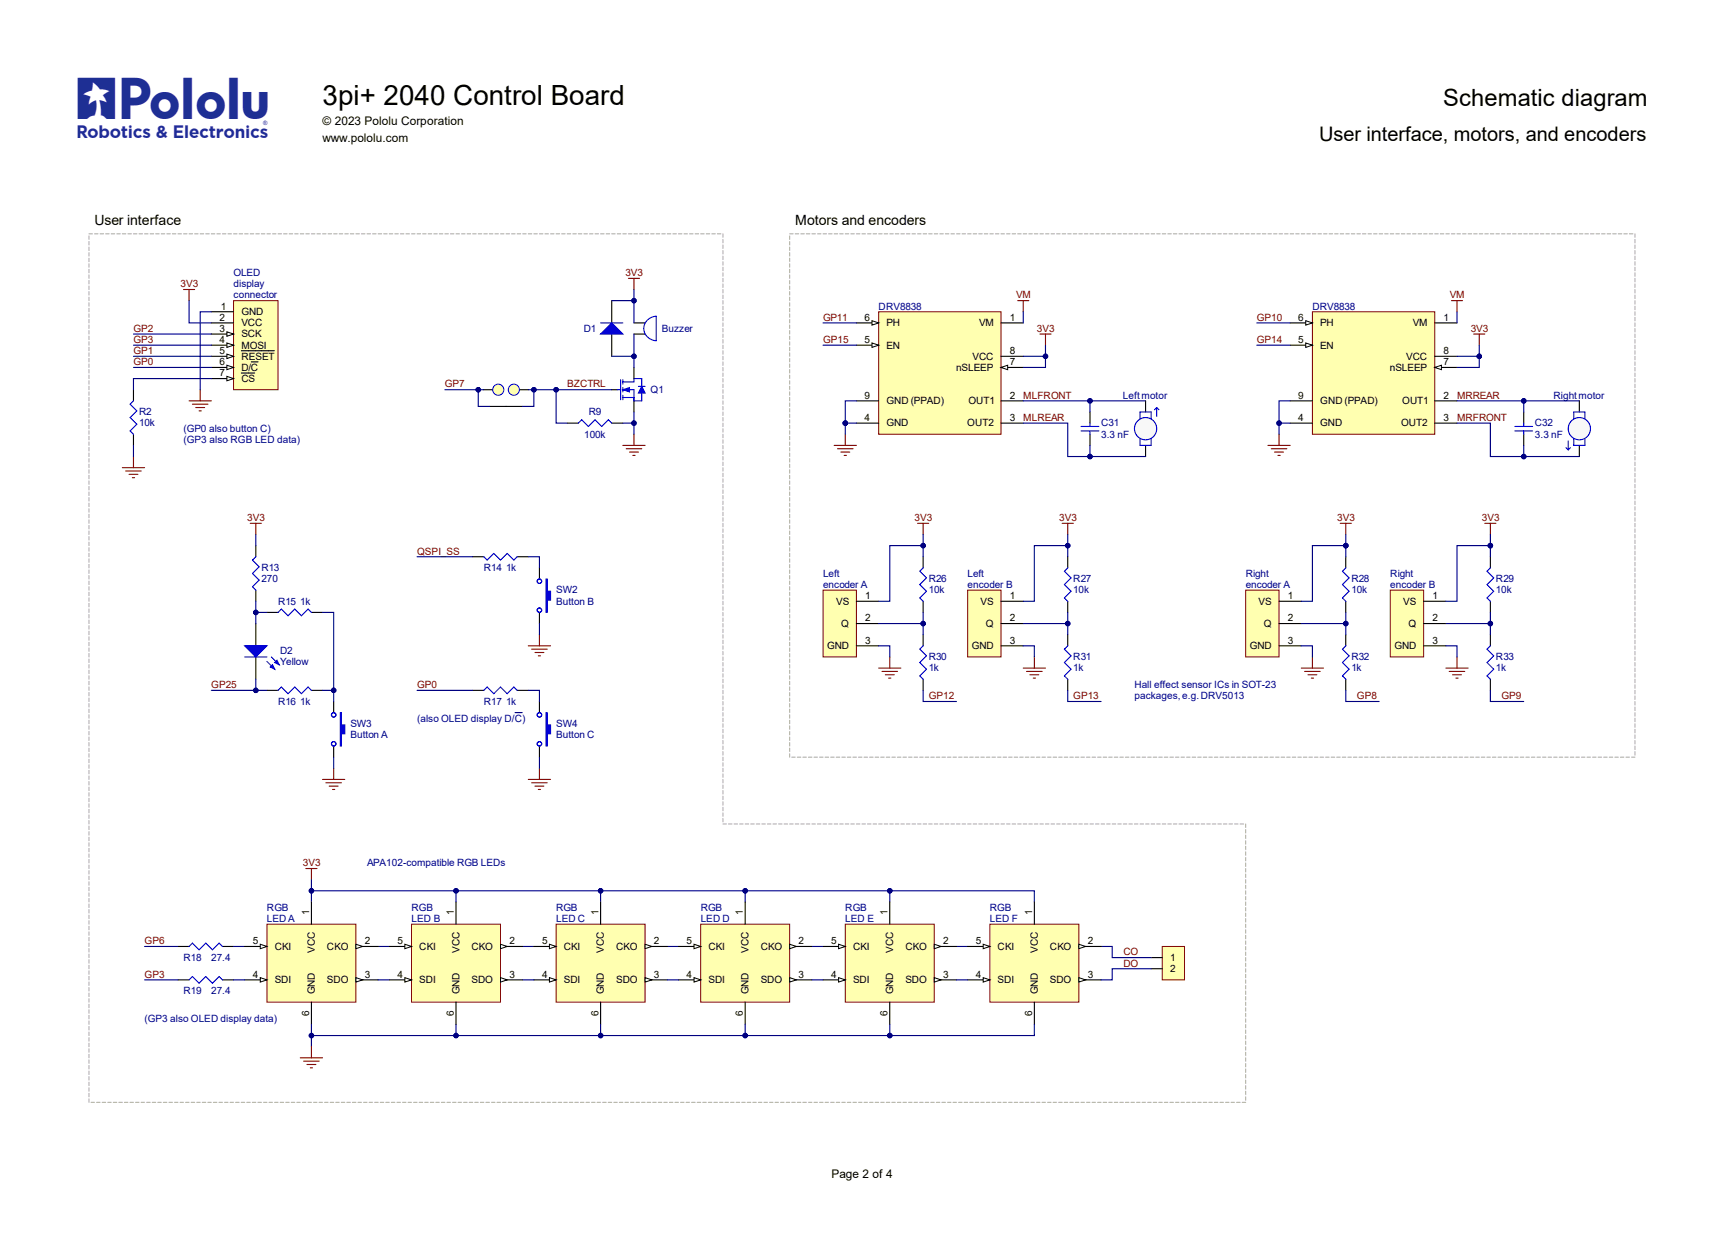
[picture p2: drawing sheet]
<svg xmlns="http://www.w3.org/2000/svg" width="393mm" height="282mm" viewBox="0 0 393 282" stroke-linecap="round" stroke-linejoin="round" font-family="sans-serif">
<defs><g id="words">
<text font-size="9.4" fill="#1e2f94" x="17.8" y="27.1">R</text>
<text font-size="6.3" x="73.5" y="24">3pi+ 2040 Control Board</text>
<text font-size="5.4" x="329.1" y="24.2">Schematic diagram</text>
<text font-size="4.6" x="300.8" y="32.1">User interface, motors, and encoders</text>
<g font-size="3.5" fill="#00f">
<text x="260.7" y="103.3">PIJ702</text>
<text x="359.8" y="103.3">PIJ?03</text>
</g>
<g font-size="3.2">
<text x="21.6" y="51.3">User interface</text>
<text x="181.3" y="51.3">Motors and encoders</text>
</g>
<g font-size="2.7">
<text x="73.5" y="28.6">© 2023 Pololu Corporation</text>
<text x="73.5" y="32.4">www.pololu.com</text>
<text x="189.6" y="268.4">Page 2 of 4</text>
</g>
<g font-size="2.3" fill="#800000">
<text x="41.2" y="65.5">3V3</text>
<text x="142.6" y="62.9">3V3</text>
<text x="231.7" y="68">VM</text>
<text x="330.6" y="68">VM</text>
<text x="30.4" y="75.6">GP2</text>
<text x="187.7" y="73.1">GP11</text>
<text x="236.5" y="75.6">3V3</text>
<text x="286.6" y="73.1">GP10</text>
<text x="335.4" y="75.6">3V3</text>
<text x="30.4" y="78.1">GP3</text>
<text x="30.4" y="80.7">GP1</text>
<text x="30.4" y="83.2">GP0</text>
<text x="187.7" y="78.1">GP15</text>
<text x="286.6" y="78.1">GP14</text>
<text x="101.4" y="88.3">GP7</text>
<text x="129.3" y="88.3">BZCTRL</text>
<text x="233.3" y="90.8">MLFRONT</text>
<text x="233.3" y="95.9">MLREAR</text>
<text x="332.2" y="90.8">MRREAR</text>
<text x="332.2" y="95.9">MRFRONT</text>
<text x="56.4" y="118.7">3V3</text>
<text x="208.6" y="118.7">3V3</text>
<text x="241.5" y="118.7">3V3</text>
<text x="304.9" y="118.7">3V3</text>
<text x="337.9" y="118.7">3V3</text>
<text x="95.1" y="126.4">QSPI_SS</text>
<text x="48.2" y="156.8">GP25</text>
<text x="95.1" y="156.8">GP0</text>
<text x="211.8" y="159.3">GP12</text>
<text x="244.7" y="159.3">GP13</text>
<text x="309.4" y="159.3">GP8</text>
<text x="342.4" y="159.3">GP9</text>
<text x="69.1" y="197.4">3V3</text>
<text x="33" y="215.2">GP6</text>
<text x="256.2" y="217.7">CO</text>
<text x="256.2" y="220.2">DO</text>
<text x="33" y="222.8">GP3</text>
</g>
<g font-size="2.3" fill="#000080">
<text x="53.3" y="62.9">OLED</text>
<text x="53.3" y="65.5">display</text>
<text x="53.3" y="68">connector</text>
<text x="200.4" y="70.5">DRV8838</text>
<text x="299.3" y="70.5">DRV8838</text>
<text x="133.1" y="75.6">D1</text>
<text x="150.9" y="75.6">Buzzer</text>
<text x="148.4" y="89.6">Q1</text>
<text x="31.7" y="94.6">R2</text>
<text x="134.2" y="94.6">R9</text>
<text x="256.1" y="90.8">Left motor</text>
<text x="354.2" y="90.8">Right motor</text>
<text x="31.7" y="97.2">10k</text>
<text x="41.8" y="101">(GP3 also RGB LED data)</text>
<text x="41.8" y="98.4">(GP0 also button C)</text>
<text x="133.2" y="99.7">100k</text>
<text x="251.1" y="99.7">3.3 nF</text>
<text x="251.1" y="97.2">C31</text>
<text x="350" y="99.7">3.3 nF</text>
<text x="350" y="97.2">C32</text>
<text x="59.6" y="130.2">R13</text>
<text x="110.3" y="130.2">R14</text>
<text x="115.4" y="130.2">1k</text>
<text x="187.7" y="131.4">Left</text>
<text x="220.6" y="131.4">Left</text>
<text x="284" y="131.4">Right</text>
<text x="317" y="131.4">Right</text>
<text x="59.6" y="132.7">270</text>
<text x="63.4" y="137.8">R15</text>
<text x="68.5" y="137.8">1k</text>
<text x="126.8" y="135.2">SW2</text>
<text x="126.8" y="137.8">Button B</text>
<text x="187.7" y="134">encoder A</text>
<text x="211.8" y="135.2">10k</text>
<text x="211.8" y="132.7">R26</text>
<text x="220.6" y="134">encoder B</text>
<text x="244.7" y="135.2">10k</text>
<text x="244.7" y="132.7">R27</text>
<text x="284" y="134">encoder A</text>
<text x="308.1" y="135.2">10k</text>
<text x="308.1" y="132.7">R28</text>
<text x="317" y="134">encoder B</text>
<text x="341.1" y="135.2">10k</text>
<text x="341.1" y="132.7">R29</text>
<text x="63.9" y="148.9">D2</text>
<text x="63.9" y="151.5">Yellow</text>
<text x="211.8" y="153">1k</text>
<text x="211.8" y="150.5">R30</text>
<text x="244.7" y="153">1k</text>
<text x="244.7" y="150.5">R31</text>
<text x="308.1" y="153">1k</text>
<text x="308.1" y="150.5">R32</text>
<text x="341.1" y="153">1k</text>
<text x="341.1" y="150.5">R33</text>
<text x="63.4" y="160.6">R16</text>
<text x="68.5" y="160.6">1k</text>
<text x="110.3" y="160.6">R17</text>
<text x="115.4" y="160.6">1k</text>
<text x="258.7" y="156.8">Hall effect sensor ICs in SOT-23</text>
<text x="258.7" y="159.3">packages,e.g. DRV5013</text>
<text x="79.9" y="165.7">SW3</text>
<text x="95.1" y="164.4">(also OLED display D/C)</text>
<text x="126.8" y="165.7">SW4</text>
<text x="79.9" y="168.2">Button A</text>
<text x="126.8" y="168.2">Button C</text>
<text x="83.7" y="197.4">APA102-compatible RGB LEDs</text>
<text x="60.9" y="207.5">RGB</text>
<text x="93.8" y="207.5">RGB</text>
<text x="126.8" y="207.5">RGB</text>
<text x="159.8" y="207.5">RGB</text>
<text x="192.7" y="207.5">RGB</text>
<text x="225.7" y="207.5">RGB</text>
<text x="60.9" y="210.1">LED A</text>
<text x="93.8" y="210.1">LED B</text>
<text x="126.8" y="210.1">LED C</text>
<text x="159.8" y="210.1">LED D</text>
<text x="192.7" y="210.1">LED E</text>
<text x="225.7" y="210.1">LED F</text>
<text x="41.8" y="219">R18</text>
<text x="48.2" y="219">27.4</text>
<text x="41.8" y="226.6">R19</text>
<text x="48.2" y="226.6">27.4</text>
<text x="33" y="232.9">(GP3 also OLED display data)</text>
</g>
<g font-size="2.3">
<text x="50.4" y="70.5">1</text>
<text x="55" y="71.8">GND</text>
<text x="50" y="73.1">2</text>
<text x="50" y="75.6">3</text>
<text x="55" y="74.3">VCC</text>
<text x="55" y="76.9">SCK</text>
<text x="197.1" y="73.1">6</text>
<text x="202.1" y="74.3">PH</text>
<text x="223.3" y="74.3">VM</text>
<text x="230.3" y="73.1">1</text>
<text x="296.1" y="73.1">6</text>
<text x="301" y="74.3">PH</text>
<text x="322.2" y="74.3">VM</text>
<text x="329.2" y="73.1">1</text>
<text x="50" y="80.7">5</text>
<text x="50" y="78.1">4</text>
<text x="50" y="83.2">6</text>
<text x="55" y="79.4">MOSI</text>
<text x="55" y="82">RESET</text>
<text x="197.1" y="78.1">5</text>
<text x="202.1" y="79.4">EN</text>
<text x="221.7" y="82">VCC</text>
<text x="230.3" y="83.2">7</text>
<text x="230.3" y="80.7">8</text>
<text x="296.1" y="78.1">5</text>
<text x="301" y="79.4">EN</text>
<text x="320.7" y="82">VCC</text>
<text x="329.2" y="80.7">8</text>
<text x="329.2" y="83.2">7</text>
<text x="50" y="85.8">7</text>
<text x="55" y="84.5">D/C</text>
<text x="55" y="87">CS</text>
<text x="218" y="84.5">nSLEEP</text>
<text x="316.9" y="84.5">nSLEEP</text>
<text x="197.1" y="90.8">9</text>
<text x="197.1" y="95.9">4</text>
<text x="202.1" y="92.1">GND (PPAD)</text>
<text x="220.8" y="92.1">OUT1</text>
<text x="230.3" y="95.9">3</text>
<text x="230.3" y="90.8">2</text>
<text x="296.1" y="90.8">9</text>
<text x="296.1" y="95.9">4</text>
<text x="301" y="92.1">GND (PPAD)</text>
<text x="319.7" y="92.1">OUT1</text>
<text x="329.2" y="95.9">3</text>
<text x="329.2" y="90.8">2</text>
<text x="202.1" y="97.2">GND</text>
<text x="220.6" y="97.2">OUT2</text>
<text x="301" y="97.2">GND</text>
<text x="319.5" y="97.2">OUT2</text>
<text x="190.6" y="137.8">VS</text>
<text x="197.3" y="136.5">1</text>
<text x="223.6" y="137.8">VS</text>
<text x="230.3" y="136.5">1</text>
<text x="287" y="137.8">VS</text>
<text x="293.7" y="136.5">1</text>
<text x="320" y="137.8">VS</text>
<text x="326.7" y="136.5">1</text>
<text x="191.8" y="142.8">Q</text>
<text x="197.3" y="141.6">2</text>
<text x="224.8" y="142.8">Q</text>
<text x="230.3" y="141.6">2</text>
<text x="288.2" y="142.8">Q</text>
<text x="293.7" y="141.6">2</text>
<text x="321.2" y="142.8">Q</text>
<text x="326.7" y="141.6">2</text>
<text x="188.6" y="147.9">GND</text>
<text x="197.3" y="146.7">3</text>
<text x="221.6" y="147.9">GND</text>
<text x="230.3" y="146.7">3</text>
<text x="285" y="147.9">GND</text>
<text x="293.7" y="146.7">3</text>
<text x="317.9" y="147.9">GND</text>
<text x="326.7" y="146.7">3</text>
<text x="70.5" y="208.6" transform="rotate(-90 70.5 208.6)">1</text>
<text x="103.5" y="208.6" transform="rotate(-90 103.5 208.6)">1</text>
<text x="136.4" y="208.6" transform="rotate(-90 136.4 208.6)">1</text>
<text x="169.4" y="208.6" transform="rotate(-90 169.4 208.6)">1</text>
<text x="202.4" y="208.6" transform="rotate(-90 202.4 208.6)">1</text>
<text x="235.4" y="208.6" transform="rotate(-90 235.4 208.6)">1</text>
<text x="57.7" y="215.2">5</text>
<text x="83.2" y="215.2">2</text>
<text x="90.6" y="215.2">5</text>
<text x="116.2" y="215.2">2</text>
<text x="123.6" y="215.2">5</text>
<text x="149.1" y="215.2">2</text>
<text x="156.6" y="215.2">5</text>
<text x="182.1" y="215.2">2</text>
<text x="189.5" y="215.2">5</text>
<text x="215.1" y="215.2">2</text>
<text x="222.5" y="215.2">5</text>
<text x="248" y="215.2">2</text>
<text x="62.6" y="216.4">CKI</text>
<text x="71.8" y="217.1" transform="rotate(-90 71.8 217.1)">VCC</text>
<text x="74.6" y="216.4">CKO</text>
<text x="95.6" y="216.4">CKI</text>
<text x="104.7" y="217.1" transform="rotate(-90 104.7 217.1)">VCC</text>
<text x="107.5" y="216.4">CKO</text>
<text x="128.6" y="216.4">CKI</text>
<text x="137.7" y="217.1" transform="rotate(-90 137.7 217.1)">VCC</text>
<text x="140.5" y="216.4">CKO</text>
<text x="161.6" y="216.4">CKI</text>
<text x="170.7" y="217.1" transform="rotate(-90 170.7 217.1)">VCC</text>
<text x="173.5" y="216.4">CKO</text>
<text x="194.5" y="216.4">CKI</text>
<text x="203.7" y="217.1" transform="rotate(-90 203.7 217.1)">VCC</text>
<text x="206.4" y="216.4">CKO</text>
<text x="227.5" y="216.4">CKI</text>
<text x="236.6" y="217.1" transform="rotate(-90 236.6 217.1)">VCC</text>
<text x="239.4" y="216.4">CKO</text>
<text x="266.8" y="219">1</text>
<text x="266.8" y="221.5">2</text>
<text x="57.7" y="222.8">4</text>
<text x="62.6" y="224">SDI</text>
<text x="71.8" y="226.6" transform="rotate(-90 71.8 226.6)">GND</text>
<text x="74.6" y="224">SDO</text>
<text x="83.2" y="222.8">3</text>
<text x="90.6" y="222.8">4</text>
<text x="95.6" y="224">SDI</text>
<text x="104.7" y="226.6" transform="rotate(-90 104.7 226.6)">GND</text>
<text x="107.5" y="224">SDO</text>
<text x="116.2" y="222.8">3</text>
<text x="123.6" y="222.8">4</text>
<text x="128.6" y="224">SDI</text>
<text x="137.7" y="226.6" transform="rotate(-90 137.7 226.6)">GND</text>
<text x="140.5" y="224">SDO</text>
<text x="149.1" y="222.8">3</text>
<text x="156.6" y="222.8">4</text>
<text x="161.6" y="224">SDI</text>
<text x="170.7" y="226.6" transform="rotate(-90 170.7 226.6)">GND</text>
<text x="173.5" y="224">SDO</text>
<text x="182.1" y="222.8">3</text>
<text x="189.5" y="222.8">4</text>
<text x="194.5" y="224">SDI</text>
<text x="203.7" y="226.6" transform="rotate(-90 203.7 226.6)">GND</text>
<text x="206.4" y="224">SDO</text>
<text x="215.1" y="222.8">3</text>
<text x="222.5" y="222.8">4</text>
<text x="227.5" y="224">SDI</text>
<text x="236.6" y="226.6" transform="rotate(-90 236.6 226.6)">GND</text>
<text x="239.4" y="224">SDO</text>
<text x="248" y="222.8">3</text>
<text x="70.5" y="231.6" transform="rotate(-90 70.5 231.6)">6</text>
<text x="103.5" y="231.6" transform="rotate(-90 103.5 231.6)">6</text>
<text x="136.4" y="231.6" transform="rotate(-90 136.4 231.6)">6</text>
<text x="169.4" y="231.6" transform="rotate(-90 169.4 231.6)">6</text>
<text x="202.4" y="231.6" transform="rotate(-90 202.4 231.6)">6</text>
<text x="235.4" y="231.6" transform="rotate(-90 235.4 231.6)">6</text>
</g>
<text font-size="1.4" fill="#1e2f94" x="60" y="28.4">®</text>
</g></defs>
<path d="M232.1 68.5h2.5M233.3 68.5v2.5M237.1 76.1h2.6M238.4 76.1v2.6M192.7 99v2.5M190.2 101.5h5.1M191 102.3h3.5M191.7 103h2.1M192.5 103.8h.5" fill="none" stroke="#800000" stroke-width=".25"/>
<path d="M200.4 71h27.9v28h-27.9z" fill-rule="evenodd" fill="#ffffb0"/>
<path d="M200.4 71h27.9v28h-27.9z" fill="none" stroke="#800000" stroke-width=".23"/>
<path d="M195.3 73.6h5.1M228.3 73.6h5M195.3 96.4h5.1M228.3 81.2h5" fill="none" stroke="#000" stroke-width=".25"/>
<path d="M198.8 73.1l1.6 .5-1.6 .5z" fill="#f8fcff"/>
<path d="M198.8 73.1l1.6 .5-1.6 .5z" fill="none" stroke="#000" stroke-width=".23"/>
<path d="M195.3 78.7h5.1" fill="none" stroke="#000" stroke-width=".25"/>
<path d="M198.8 78.1l1.6 .6-1.6 .5z" fill="#f8fcff"/>
<path d="M198.8 78.1l1.6 .6-1.6 .5z" fill="none" stroke="#000" stroke-width=".23"/>
<path d="M228.3 83.7h5" fill="none" stroke="#000" stroke-width=".25"/>
<path d="M228.3 83.7l1.5-.5v1z" fill="#f8fcff"/>
<path d="M228.3 83.7l1.5-.5v1z" fill="none" stroke="#000" stroke-width=".23"/>
<path d="M195.3 91.3h5.1M228.3 91.3h5M228.3 96.4h5" fill="none" stroke="#000" stroke-width=".25"/>
<path d="M331 68.5h2.5M332.2 68.5v2.5M336 76.1h2.6M337.3 76.1v2.6M291.7 99v2.5M289.1 101.5h5.1M289.9 102.3h3.5M290.6 103h2.1M291.4 103.8h.5" fill="none" stroke="#800000" stroke-width=".25"/>
<path d="M299.3 71h27.9v28h-27.9z" fill-rule="evenodd" fill="#ffffb0"/>
<path d="M299.3 71h27.9v28h-27.9z" fill="none" stroke="#800000" stroke-width=".23"/>
<path d="M294.2 73.6h5.1M327.2 73.6h5M294.2 96.4h5.1M327.2 81.2h5" fill="none" stroke="#000" stroke-width=".25"/>
<path d="M297.7 73.1l1.6 .5-1.6 .5z" fill="#f8fcff"/>
<path d="M297.7 73.1l1.6 .5-1.6 .5z" fill="none" stroke="#000" stroke-width=".23"/>
<path d="M294.2 78.7h5.1" fill="none" stroke="#000" stroke-width=".25"/>
<path d="M297.7 78.1l1.6 .6-1.6 .5z" fill="#f8fcff"/>
<path d="M297.7 78.1l1.6 .6-1.6 .5z" fill="none" stroke="#000" stroke-width=".23"/>
<path d="M327.2 83.7h5" fill="none" stroke="#000" stroke-width=".25"/>
<path d="M327.2 83.7l1.5-.5v1z" fill="#f8fcff"/>
<path d="M327.2 83.7l1.5-.5v1z" fill="none" stroke="#000" stroke-width=".23"/>
<path d="M248.5 93.9v2.5M248.5 99v2.5M261.2 91.3v2.6M294.2 91.3h5.1M327.2 91.3h5M327.2 96.4h5M347.5 93.9v2.5M347.5 99v2.5" fill="none" stroke="#000" stroke-width=".25"/>
<path d="M246.5 97.2h4.1M246.5 98.2h4.1M248.5 96.4v.8M248.5 98.2v.8M345.4 97.2h4.1M345.4 98.2h4.1M347.5 96.4v.8M347.5 98.2v.8" fill="none" stroke="#00f" stroke-width=".25"/>
<circle cx="261.2" cy="97.7" r="2.54" fill="#f8f8f8"/>
<g fill="none" stroke="#00f" stroke-width=".25">
<path d="M260 95.4v-1.5h2.5v1.5M263.8 92.9l-.5 .5M263.8 92.9v2M263.8 92.9l.5 .5"/>
<circle cx="261.2" cy="97.7" r="2.54"/>
</g>
<path d="M360.1 91.3v2.6" fill="none" stroke="#000" stroke-width=".25"/>
<circle cx="360.1" cy="97.7" r="2.54" fill="#f8f8f8"/>
<g fill="none" stroke="#00f" stroke-width=".25">
<path d="M149.6 72.1a2.8 2.8 0 0 0-2.8 2.8 2.8 2.8 0 0 0 2.8 2.8M149.6 72.1v5.5M358.9 95.4v-1.5h2.5v1.5M357.1 102l.5 .5M357.6 100.5v2M358.1 102l-.5 .5"/>
<circle cx="360.1" cy="97.7" r="2.54"/>
</g>
<path d="M143.3 63.4h2.5M144.6 63.4v2.6" fill="none" stroke="#800000" stroke-width=".25"/>
<path d="M139.5 68.5v5.1M139.5 76.1v5.1M144.6 76.1h2.5M144.6 73.6h2.5" fill="none" stroke="#000" stroke-width=".25"/>
<path d="M139.5 73.6l2.5 2.5h-5z" fill="#00f"/>
<path d="M137 73.6h5M139.5 73.6l2.5 2.5h-5z" fill="none" stroke="#00f" stroke-width=".25"/>
<path d="M110.3 88.8h2.6M117.9 88.8h2.6" fill="none" stroke="#000" stroke-width=".25"/>
<circle cx="113.6" cy="88.8" r="1.27" fill="#ffffb0"/>
<circle cx="113.6" cy="88.8" r="1.27" fill="none" stroke="#00f" stroke-width=".23"/>
<circle cx="117.2" cy="88.8" r="1.27" fill="#ffffb0"/>
<circle cx="117.2" cy="88.8" r="1.27" fill="none" stroke="#00f" stroke-width=".23"/>
<path d="M139.5 88.8h1.3" fill="none" stroke="#000" stroke-width=".25"/>
<path d="M140.8 88.8h.7M141.5 86.5v4.6M142 90.6h2.6M142 88.8h2.6M142 86.5v1M142 88.3v1M142 90.1v1M144.6 86.3v.7h-2.6" fill="none" stroke="#00f" stroke-width=".25"/>
<path d="M142 88.8l1.5-.5v1z" fill="#00f"/>
<path d="M142 88.8l1.5-.5v1z" fill="none" stroke="#00f" stroke-width=".23"/>
<path d="M144.6 88.8v2.5" fill="none" stroke="#00f" stroke-width=".25"/>
<path d="M146.3 88l.8 1.6h-1.5z" fill="#00f"/>
<path d="M131.9 96.4l.7-.7 1.6 1.5 1.5-1.5 1.5 1.5 1.5-1.5 .8 .7M144.6 86.3h1.7v1.7M145.6 88h1.5M146.3 88l.8 1.6h-1.5zM146.3 89.6v1.7h-1.7" fill="none" stroke="#00f" stroke-width=".25"/>
<path d="M111.6 92.6h7.6M129.3 96.4h2.6M139.5 96.4h2.5M144.6 83.7v2.6M144.6 91.3v2.6" fill="none" stroke="#000" stroke-width=".25"/>
<path d="M41.8 66h2.6M43.1 66v2.5M144.6 99v2.5M142 101.5h5.1M142.8 102.3h3.5M143.5 103h2.1M144.3 103.8h.5" fill="none" stroke="#800000" stroke-width=".25"/>
<g fill="none" stroke="#b0b0b0" stroke-width=".25">
<path d="M20.3 53.3h.8M20.3 53.8v.8M20.3 55v.8M20.3 56.3v.8M20.3 57.6v.8M20.3 58.8v.8M21.6 53.3h.7M22.8 53.3h.8M24.1 53.3h.8M25.4 53.3h.8M26.6 53.3h.8M27.9 53.3h.8"/>
<path d="M29.2 53.3h.8M30.4 53.3h.8M31.7 53.3h.8M33 53.3h.8M34.2 53.3h.8M35.5 53.3h.8M36.8 53.3h.8M38 53.3h.8M39.3 53.3h.8M40.6 53.3h.8M41.8 53.3h.8M43.1 53.3h.8"/>
<path d="M44.4 53.3h.8M45.7 53.3h.7M46.9 53.3h.8M48.2 53.3h.8M49.5 53.3h.7M50.7 53.3h.8M52 53.3h.8M53.3 53.3h.8M54.5 53.3h.8M55.8 53.3h.8M57.1 53.3h.8M58.3 53.3h.8"/>
<path d="M59.6 53.3h.8M60.9 53.3h.8M62.1 53.3h.8M63.4 53.3h.8M64.7 53.3h.8M65.9 53.3h.8M67.2 53.3h.8M68.5 53.3h.8M69.7 53.3h.8M71 53.3h.8M72.3 53.3h.8M73.5 53.3h.8"/>
<path d="M74.8 53.3h.8M76.1 53.3h.8M77.4 53.3h.7M78.6 53.3h.8M79.9 53.3h.8M81.2 53.3h.7M82.4 53.3h.8M83.7 53.3h.8M85 53.3h.8M86.2 53.3h.8M87.5 53.3h.8M88.8 53.3h.8"/>
<path d="M90 53.3h.8M91.3 53.3h.8M92.6 53.3h.8M93.8 53.3h.8M95.1 53.3h.8M96.4 53.3h.8M97.6 53.3h.8M98.9 53.3h.8M100.2 53.3h.8M101.4 53.3h.8M102.7 53.3h.8M104 53.3h.8"/>
<path d="M105.3 53.3h.7M106.5 53.3h.8M107.8 53.3h.8M109.1 53.3h.7M110.3 53.3h.8M111.6 53.3h.8M112.9 53.3h.8M114.1 53.3h.8M115.4 53.3h.8M116.7 53.3h.8M117.9 53.3h.8M119.2 53.3h.8"/>
<path d="M120.5 53.3h.8M121.7 53.3h.8M123 53.3h.8M124.3 53.3h.8M125.5 53.3h.8M126.8 53.3h.8M128.1 53.3h.8M129.3 53.3h.8M130.6 53.3h.8M131.9 53.3h.8M133.1 53.3h.8M134.4 53.3h.8"/>
<path d="M135.7 53.3h.8M137 53.3h.7M138.2 53.3h.8M139.5 53.3h.8M140.8 53.3h.7M142 53.3h.8M143.3 53.3h.8M144.6 53.3h.8M145.8 53.3h.8M147.1 53.3h.8M148.4 53.3h.8M149.6 53.3h.8"/>
<path d="M150.9 53.3h.8M152.2 53.3h.8M153.4 53.3h.8M154.7 53.3h.8M156 53.3h.8M157.2 53.3h.8M158.5 53.3h.8M159.8 53.3h.8M161 53.3h.8M162.3 53.3h.8M163.6 53.3h.8M164.9 53.3v.8"/>
<path d="M164.9 54.6v.7M164.9 55.8v.8M164.9 57.1v.8M164.9 58.4v.7M164.9 59.6v.8M180.1 53.3h.8M180.1 53.8v.8M180.1 55v.8M180.1 56.3v.8M180.1 57.6v.8M180.1 58.8v.8M181.3 53.3h.8"/>
<path d="M182.6 53.3h.8M183.9 53.3h.8M185.1 53.3h.8M186.4 53.3h.8M187.7 53.3h.8M188.9 53.3h.8M190.2 53.3h.8M191.5 53.3h.8M192.7 53.3h.8M194 53.3h.8M195.3 53.3h.8M196.6 53.3h.7"/>
<path d="M197.8 53.3h.8M199.1 53.3h.8M200.4 53.3h.7M201.6 53.3h.8M202.9 53.3h.8M204.2 53.3h.8M205.4 53.3h.8M206.7 53.3h.8M208 53.3h.8M209.2 53.3h.8M210.5 53.3h.8M211.8 53.3h.8"/>
<path d="M213 53.3h.8M214.3 53.3h.8M215.6 53.3h.8M216.8 53.3h.8M218.1 53.3h.8M219.4 53.3h.8M220.6 53.3h.8M221.9 53.3h.8M223.2 53.3h.8M224.4 53.3h.8M225.7 53.3h.8M227 53.3h.8"/>
<path d="M228.3 53.3h.7M229.5 53.3h.8M230.8 53.3h.8M232.1 53.3h.8M233.3 53.3h.8M234.6 53.3h.8M235.9 53.3h.8M237.1 53.3h.8M238.4 53.3h.8M239.7 53.3h.8M240.9 53.3h.8M242.2 53.3h.8"/>
<path d="M243.5 53.3h.8M244.7 53.3h.8M246 53.3h.8M247.3 53.3h.8M248.5 53.3h.8M249.8 53.3h.8M251.1 53.3h.8M252.3 53.3h.8M253.6 53.3h.8M254.9 53.3h.8M256.2 53.3h.7M257.4 53.3h.8"/>
<path d="M258.7 53.3h.8M260 53.3h.7M261.2 53.3h.8M262.5 53.3h.8M263.8 53.3h.8M265 53.3h.8M266.3 53.3h.8M267.6 53.3h.8M268.8 53.3h.8M270.1 53.3h.8M271.4 53.3h.8M272.6 53.3h.8"/>
<path d="M273.9 53.3h.8M275.2 53.3h.8M276.4 53.3h.8M277.7 53.3h.8M279 53.3h.8M280.2 53.3h.8M281.5 53.3h.8M282.8 53.3h.8M284 53.3h.8M285.3 53.3h.8M286.6 53.3h.8M287.9 53.3h.7"/>
<path d="M289.1 53.3h.8M290.4 53.3h.8M291.7 53.3h.8M292.9 53.3h.8M294.2 53.3h.8M295.5 53.3h.8M296.7 53.3h.8M298 53.3h.8M299.3 53.3h.8M300.5 53.3h.8M301.8 53.3h.8M303.1 53.3h.8"/>
<path d="M304.3 53.3h.8M305.6 53.3h.8M306.9 53.3h.8M308.1 53.3h.8M309.4 53.3h.8M310.7 53.3h.8M311.9 53.3h.8M313.2 53.3h.8M314.5 53.3h.8M315.8 53.3h.7M317 53.3h.8M318.3 53.3h.8"/>
<path d="M319.6 53.3h.7M320.8 53.3h.8M322.1 53.3h.8M323.4 53.3h.8M324.6 53.3h.8M325.9 53.3h.8M327.2 53.3h.8M328.4 53.3h.8M329.7 53.3h.8M331 53.3h.8M332.2 53.3h.8M333.5 53.3h.8"/>
<path d="M334.8 53.3h.8M336 53.3h.8M337.3 53.3h.8M338.6 53.3h.8M339.8 53.3h.8M341.1 53.3h.8M342.4 53.3h.8M343.6 53.3h.8M344.9 53.3h.8M346.2 53.3h.8M347.5 53.3h.8M348.7 53.3h.8"/>
<path d="M350 53.3h.8M351.3 53.3h.8M352.5 53.3h.8M353.8 53.3h.8M355.1 53.3h.8M356.3 53.3h.8M357.6 53.3h.8M358.9 53.3h.8M360.1 53.3h.8M361.4 53.3h.8M362.7 53.3h.8M363.9 53.3h.8"/>
<path d="M365.2 53.3h.8M366.5 53.3h.8M367.7 53.3h.8M369 53.3h.8M370.3 53.3h.8M371.5 53.3h.9M372.8 53.3v.8M372.8 54.6v.8M372.8 55.8v.8M372.8 57.1v.8M372.8 58.4v.8M372.8 59.6v.8"/>
<path d="M20.3 60.1v.8M20.3 61.4v.8M20.3 62.6v.8M20.3 63.9v.8M20.3 65.2v.8M20.3 66.4v.8M20.3 67.7v.8M20.3 69v.8M20.3 70.3v.7M20.3 71.5v.8M20.3 72.8v.8M20.3 74.1v.7"/>
<path d="M20.3 75.3v.8M20.3 76.6v.8M20.3 77.9v.8M20.3 79.1v.8M164.9 60.9v.8M164.9 62.2v.8M164.9 63.4v.8M164.9 64.7v.8M164.9 66v.8M164.9 67.2v.8M164.9 68.5v.8M164.9 69.8v.8"/>
<path d="M164.9 71v.8M164.9 72.3v.8M164.9 73.6v.8M164.9 74.8v.8M164.9 76.1v.8M164.9 77.4v.8M164.9 78.7v.7M164.9 79.9v.8M180.1 60.1v.8M180.1 61.4v.8M180.1 62.6v.8M180.1 63.9v.8"/>
<path d="M180.1 65.2v.8M180.1 66.4v.8M180.1 67.7v.8M180.1 69v.8M180.1 70.3v.7M180.1 71.5v.8M180.1 72.8v.8M180.1 74.1v.7M180.1 75.3v.8M180.1 76.6v.8M180.1 77.9v.8M180.1 79.1v.8"/>
<path d="M372.8 60.9v.8M372.8 62.2v.8M372.8 63.4v.8M372.8 64.7v.8M372.8 66v.8M372.8 67.2v.8M372.8 68.5v.8M372.8 69.8v.8M372.8 71v.8M372.8 72.3v.8M372.8 73.6v.8M372.8 74.8v.9"/>
<path d="M372.8 76.1v.8M372.8 77.4v.8M372.8 78.7v.8M372.8 79.9v.8M20.3 80.4v.8M20.3 81.7v.8M20.3 82.9v.8M20.3 84.2v.8M20.3 85.5v.8M20.3 86.7v.8M20.3 88v.8M20.3 89.3v.8"/>
<path d="M20.3 90.5v.8M20.3 91.8v.8M20.3 93.1v.8M20.3 94.4v.7M20.3 95.6v.8M20.3 96.9v.8M20.3 98.2v.8M20.3 99.4v.8M164.9 81.2v.8M164.9 82.5v.8M164.9 83.7v.8M164.9 85v.8"/>
<path d="M164.9 86.3v.8M164.9 87.5v.8M164.9 88.8v.8M164.9 90.1v.8M164.9 91.3v.8M164.9 92.6v.8M164.9 93.9v.8M164.9 95.1v.8M164.9 96.4v.8M164.9 97.7v.8M164.9 99v.7M180.1 80.4v.8"/>
<path d="M180.1 81.7v.8M180.1 82.9v.8M180.1 84.2v.8M180.1 85.5v.8M180.1 86.7v.8M180.1 88v.8M180.1 89.3v.8M180.1 90.5v.8M180.1 91.8v.8M180.1 93.1v.8M180.1 94.4v.7M180.1 95.6v.8"/>
<path d="M180.1 96.9v.8M180.1 98.2v.8M180.1 99.4v.8M372.8 81.2v.8M372.8 82.5v.8M372.8 83.7v.8M372.8 85v.8M372.8 86.3v.8M372.8 87.5v.8M372.8 88.8v.8M372.8 90.1v.8M372.8 91.3v.8"/>
<path d="M372.8 92.6v.8M372.8 93.9v.8M372.8 95.1v.9M372.8 96.4v.8M372.8 97.7v.8M372.8 99v.8M20.3 100.7v.8M20.3 102v.8M20.3 103.2v.8M20.3 104.5v.8M20.3 105.8v.8M20.3 107v.8"/>
<path d="M20.3 108.3v.8M20.3 109.6v.8M20.3 110.8v.8M20.3 112.1v.8M20.3 113.4v.8M20.3 114.7v.7M20.3 115.9v.8M20.3 117.2v.8M20.3 118.5v.8M20.3 119.7v.8M164.9 100.2v.8M164.9 101.5v.8"/>
<path d="M164.9 102.8v.8M164.9 104v.8M164.9 105.3v.8M164.9 106.6v.8M164.9 107.8v.8M164.9 109.1v.8M164.9 110.4v.8M164.9 111.6v.8M164.9 112.9v.8M164.9 114.2v.8M164.9 115.4v.8M164.9 116.7v.8"/>
<path d="M164.9 118v.8M164.9 119.3v.7M180.1 100.7v.8M180.1 102v.8M180.1 103.2v.8M180.1 104.5v.8M180.1 105.8v.8M180.1 107v.8M180.1 108.3v.8M180.1 109.6v.8M180.1 110.8v.8M180.1 112.1v.8"/>
<path d="M180.1 113.4v.8M180.1 114.7v.7M180.1 115.9v.8M180.1 117.2v.8M180.1 118.5v.8M180.1 119.7v.8M372.8 100.2v.8M372.8 101.5v.8M372.8 102.8v.8M372.8 104v.8M372.8 105.3v.8M372.8 106.6v.8"/>
<path d="M372.8 107.8v.8M372.8 109.1v.8M372.8 110.4v.8M372.8 111.6v.8M372.8 112.9v.8M372.8 114.2v.8M372.8 115.4v.8M372.8 116.7v.8M372.8 118v.8M372.8 119.3v.8M20.3 121v.8M20.3 122.3v.8"/>
<path d="M20.3 123.5v.8M20.3 124.8v.8M20.3 126.1v.8M20.3 127.3v.8M20.3 128.6v.8M20.3 129.9v.8M20.3 131.1v.8M20.3 132.4v.8M20.3 133.7v.8M20.3 135v.7M20.3 136.2v.8M20.3 137.5v.8"/>
<path d="M20.3 138.8v.7M164.9 120.5v.8M164.9 121.8v.8M164.9 123.1v.7M164.9 124.3v.8M164.9 125.6v.8M164.9 126.9v.8M164.9 128.1v.8M164.9 129.4v.8M164.9 130.7v.8M164.9 131.9v.8M164.9 133.2v.8"/>
<path d="M164.9 134.5v.8M164.9 135.7v.8M164.9 137v.8M164.9 138.3v.8M164.9 139.5v.8M180.1 121v.8M180.1 122.3v.8M180.1 123.5v.8M180.1 124.8v.8M180.1 126.1v.8M180.1 127.3v.8M180.1 128.6v.8"/>
<path d="M180.1 129.9v.8M180.1 131.1v.8M180.1 132.4v.8M180.1 133.7v.8M180.1 135v.7M180.1 136.2v.8M180.1 137.5v.8M180.1 138.8v.7M372.8 120.5v.8M372.8 121.8v.8M372.8 123.1v.8M372.8 124.3v.8"/>
<path d="M372.8 125.6v.8M372.8 126.9v.8M372.8 128.1v.8M372.8 129.4v.8M372.8 130.7v.8M372.8 131.9v.8M372.8 133.2v.8M372.8 134.5v.8M372.8 135.7v.8M372.8 137v.8M372.8 138.3v.8M372.8 139.5v.9"/>
<path d="M20.3 140v.8M20.3 141.3v.8M20.3 142.6v.8M20.3 143.8v.8M20.3 145.1v.8M20.3 146.4v.8M20.3 147.6v.8M20.3 148.9v.8M20.3 150.2v.8M20.3 151.4v.8M20.3 152.7v.8M20.3 154v.8"/>
<path d="M20.3 155.2v.8M20.3 156.5v.8M20.3 157.8v.8M20.3 159.1v.7M164.9 140.8v.8M164.9 142.1v.8M164.9 143.4v.7M164.9 144.6v.8M164.9 145.9v.8M164.9 147.2v.8M164.9 148.4v.8M164.9 149.7v.8"/>
<path d="M164.9 151v.8M164.9 152.2v.8M164.9 153.5v.8M164.9 154.8v.8M164.9 156v.8M164.9 157.3v.8M164.9 158.6v.8M164.9 159.8v.8M180.1 140v.8M180.1 141.3v.8M180.1 142.6v.8M180.1 143.8v.8"/>
<path d="M180.1 145.1v.8M180.1 146.4v.8M180.1 147.6v.8M180.1 148.9v.8M180.1 150.2v.8M180.1 151.4v.8M180.1 152.7v.8M180.1 154v.8M180.1 155.2v.8M180.1 156.5v.8M180.1 157.8v.8M180.1 159.1v.7"/>
<path d="M372.8 140.8v.8M372.8 142.1v.8M372.8 143.4v.8M372.8 144.6v.8M372.8 145.9v.8M372.8 147.2v.8M372.8 148.4v.8M372.8 149.7v.8M372.8 151v.8M372.8 152.2v.8M372.8 153.5v.8M372.8 154.8v.8"/>
<path d="M372.8 156v.8M372.8 157.3v.8M372.8 158.6v.8M372.8 159.8v.9M20.3 160.3v.8M20.3 161.6v.8M20.3 162.9v.8M20.3 164.1v.8M20.3 165.4v.8M20.3 166.7v.8M20.3 167.9v.8M20.3 169.2v.8"/>
<path d="M20.3 170.5v.8M20.3 171.7v.8M20.3 173v.8M20.3 174.3v.8M20.3 175.5v.8M20.3 176.8v.8M20.3 178.1v.8M20.3 179.4v.7M164.9 161.1v.8M164.9 162.4v.8M164.9 163.7v.7M164.9 164.9v.8"/>
<path d="M164.9 166.2v.8M164.9 167.5v.8M164.9 168.7v.8M164.9 170v.8M164.9 171.3v.8M164.9 172.5v.8M164.9 173.8v.8M164.9 175.1v.8M164.9 176.3v.8M164.9 177.6v.8M164.9 178.9v.8M180.1 160.3v.8"/>
<path d="M180.1 161.6v.8M180.1 162.9v.8M180.1 164.1v.8M180.1 165.4v.8M180.1 166.7v.8M180.1 167.9v.8M180.1 169.2v.8M180.1 170.5v.8M180.1 171.7v.8M180.5 172.5h.8M181.8 172.5h.8M183.1 172.5h.8"/>
<path d="M184.3 172.5h.8M185.6 172.5h.8M186.9 172.5h.8M188.2 172.5h.7M189.4 172.5h.8M190.7 172.5h.8M192 172.5h.7M193.2 172.5h.8M194.5 172.5h.8M195.8 172.5h.8M197 172.5h.8M198.3 172.5h.8"/>
<path d="M199.6 172.5h.8M200.8 172.5h.8M202.1 172.5h.8M203.4 172.5h.8M204.6 172.5h.8M205.9 172.5h.8M207.2 172.5h.8M208.4 172.5h.8M209.7 172.5h.8M211 172.5h.8M212.2 172.5h.8M213.5 172.5h.8"/>
<path d="M214.8 172.5h.8M216 172.5h.8M217.3 172.5h.8M218.6 172.5h.8M219.9 172.5h.7M221.1 172.5h.8M222.4 172.5h.8M223.7 172.5h.7M224.9 172.5h.8M226.2 172.5h.8M227.5 172.5h.8M228.7 172.5h.8"/>
<path d="M230 172.5h.8M231.3 172.5h.8M232.5 172.5h.8M233.8 172.5h.8M235.1 172.5h.8M236.3 172.5h.8M237.6 172.5h.8M238.9 172.5h.8M240.1 172.5h.8M241.4 172.5h.8M242.7 172.5h.8M243.9 172.5h.8"/>
<path d="M245.2 172.5h.8M246.5 172.5h.8M247.8 172.5h.7M249 172.5h.8M250.3 172.5h.8M251.6 172.5h.7M252.8 172.5h.8M254.1 172.5h.8M255.4 172.5h.8M256.6 172.5h.8M257.9 172.5h.8M259.2 172.5h.8"/>
<path d="M260.4 172.5h.8M261.7 172.5h.8M263 172.5h.8M264.2 172.5h.8M265.5 172.5h.8M266.8 172.5h.8M268 172.5h.8M269.3 172.5h.8M270.6 172.5h.8M271.8 172.5h.8M273.1 172.5h.8M274.4 172.5h.8"/>
<path d="M275.6 172.5h.8M276.9 172.5h.8M278.2 172.5h.8M279.5 172.5h.7M280.7 172.5h.8M282 172.5h.8M283.3 172.5h.7M284.5 172.5h.8M285.8 172.5h.8M287.1 172.5h.8M288.3 172.5h.8M289.6 172.5h.8"/>
<path d="M290.9 172.5h.8M292.1 172.5h.8M293.4 172.5h.8M294.7 172.5h.8M295.9 172.5h.8M297.2 172.5h.8M298.5 172.5h.8M299.7 172.5h.8M301 172.5h.8M302.3 172.5h.8M303.5 172.5h.8M304.8 172.5h.8"/>
<path d="M306.1 172.5h.8M307.3 172.5h.8M308.6 172.5h.8M309.9 172.5h.8M311.2 172.5h.7M312.4 172.5h.8M313.7 172.5h.8M315 172.5h.8M316.2 172.5h.8M317.5 172.5h.8M318.8 172.5h.8M320 172.5h.8"/>
<path d="M321.3 172.5h.8M322.6 172.5h.8M323.8 172.5h.8M325.1 172.5h.8M326.4 172.5h.8M327.6 172.5h.8M328.9 172.5h.8M330.2 172.5h.8M331.4 172.5h.8M332.7 172.5h.8M334 172.5h.8M335.2 172.5h.8"/>
<path d="M336.5 172.5h.8M337.8 172.5h.8M339.1 172.5h.7M340.3 172.5h.8M341.6 172.5h.8M342.9 172.5h.7M344.1 172.5h.8M345.4 172.5h.8M346.7 172.5h.8M347.9 172.5h.8M349.2 172.5h.8M350.5 172.5h.8"/>
<path d="M351.7 172.5h.8M353 172.5h.8M354.3 172.5h.8M355.5 172.5h.8M356.8 172.5h.8M358.1 172.5h.8M359.4 172.5h.7M360.6 172.5h.8M361.9 172.5h.8M363.2 172.5h.7M364.4 172.5h.8M365.7 172.5h.8"/>
<path d="M367 172.5h.7M368.2 172.5h.8M369.5 172.5h.8M370.8 172.5h.7M372 172.5h.8M372.8 161.1v.8M372.8 162.4v.8M372.8 163.7v.8M372.8 164.9v.8M372.8 166.2v.8M372.8 167.5v.8M372.8 168.7v.8"/>
<path d="M372.8 170v.8M372.8 171.3v.8M20.3 180.6v.8M20.3 181.9v.8M20.3 183.2v.8M20.3 184.4v.8M20.3 185.7v.8M20.3 187v.8M20.3 188.2v.8M20.3 189.5v.8M20.3 190.8v.8M20.3 192v.8"/>
<path d="M20.3 193.3v.8M20.3 194.6v.8M20.3 195.8v.8M20.3 197.1v.8M20.3 198.4v.8M20.3 199.7v.7M164.9 180.1v.8M164.9 181.4v.8M164.9 182.7v.8M164.9 184v.7M164.9 185.2v.8M164.9 186.5v.8"/>
<path d="M164.9 187.8h.7M166.1 187.8h.8M167.4 187.8h.8M168.7 187.8h.7M169.9 187.8h.8M171.2 187.8h.8M172.5 187.8h.8M173.7 187.8h.8M175 187.8h.8M176.3 187.8h.8M177.5 187.8h.8M178.8 187.8h.8"/>
<path d="M180.1 187.8h.8M181.3 187.8h.8M182.6 187.8h.8M183.9 187.8h.8M185.1 187.8h.8M186.4 187.8h.8M187.7 187.8h.8M188.9 187.8h.8M190.2 187.8h.8M191.5 187.8h.8M192.7 187.8h.8M194 187.8h.8"/>
<path d="M195.3 187.8h.8M196.6 187.8h.7M197.8 187.8h.8M199.1 187.8h.8M200.4 187.8h.7M201.6 187.8h.8M202.9 187.8h.8M204.2 187.8h.8M205.4 187.8h.8M206.7 187.8h.8M208 187.8h.8M209.2 187.8h.8"/>
<path d="M210.5 187.8h.8M211.8 187.8h.8M213 187.8h.8M214.3 187.8h.8M215.6 187.8h.8M216.8 187.8h.8M218.1 187.8h.8M219.4 187.8h.8M220.6 187.8h.8M221.9 187.8h.8M223.2 187.8h.8M224.4 187.8h.8"/>
<path d="M225.7 187.8h.8M227 187.8h.8M228.3 187.8h.7M229.5 187.8h.8M230.8 187.8h.8M232.1 187.8h.8M233.3 187.8h.8M234.6 187.8h.8M235.9 187.8h.8M237.1 187.8h.8M238.4 187.8h.8M239.7 187.8h.8"/>
<path d="M240.9 187.8h.8M242.2 187.8h.8M243.5 187.8h.8M244.7 187.8h.8M246 187.8h.8M247.3 187.8h.8M248.5 187.8h.8M249.8 187.8h.8M251.1 187.8h.8M252.3 187.8h.8M253.6 187.8h.8M254.9 187.8h.8"/>
<path d="M256.2 187.8h.7M257.4 187.8h.8M258.7 187.8h.8M260 187.8h.7M261.2 187.8h.8M262.5 187.8h.8M263.8 187.8h.8M265 187.8h.8M266.3 187.8h.8M267.6 187.8h.8M268.8 187.8h.8M270.1 187.8h.8"/>
<path d="M271.4 187.8h.8M272.6 187.8h.8M273.9 187.8h.8M275.2 187.8h.8M276.4 187.8h.8M277.7 187.8h.8M279 187.8h.8M280.2 187.8h.8M281.5 187.8h.8M282.8 187.8h.8M284 187.8v.8M284 189v.8"/>
<path d="M284 190.3v.8M284 191.6v.8M284 192.8v.8M284 194.1v.8M284 195.4v.8M284 196.6v.8M284 197.9v.8M284 199.2v.8M20.3 200.9v.8M20.3 202.2v.8M20.3 203.5v.7M20.3 204.7v.8"/>
<path d="M20.3 206v.8M20.3 207.3v.8M20.3 208.5v.8M20.3 209.8v.8M20.3 211.1v.8M20.3 212.3v.8M20.3 213.6v.8M20.3 214.9v.8M20.3 216.1v.8M20.3 217.4v.8M20.3 218.7v.8M20.3 219.9v.8"/>
<path d="M284 200.4v.8M284 201.7v.8M284 203v.8M284 204.2v.8M284 205.5v.8M284 206.8v.8M284 208.1v.7M284 209.3v.8M284 210.6v.8M284 211.9v.8M284 213.1v.8M284 214.4v.8"/>
<path d="M284 215.7v.8M284 216.9v.8M284 218.2v.8M284 219.5v.8M20.3 221.2v.8M20.3 222.5v.8M20.3 223.8v.7M20.3 225v.8M20.3 226.3v.8M20.3 227.6v.8M20.3 228.8v.8M20.3 230.1v.8"/>
<path d="M20.3 231.4v.8M20.3 232.6v.8M20.3 233.9v.8M20.3 235.2v.8M20.3 236.4v.8M20.3 237.7v.8M20.3 239v.8M284 220.7v.8M284 222v.8M284 223.3v.8M284 224.5v.8M284 225.8v.8"/>
<path d="M284 227.1v.8M284 228.4v.7M284 229.6v.8M284 230.9v.8M284 232.2v.8M284 233.4v.8M284 234.7v.8M284 236v.8M284 237.2v.8M284 238.5v.8M284 239.8v.8M20.3 240.2v.8"/>
<path d="M20.3 241.5v.8M20.3 242.8v.8M20.3 244.1v.7M20.3 245.3v.8M20.3 246.6v.8M20.3 247.9v.8M20.3 249.1v.8M20.3 250.4v.8M20.8 251.2h.8M22 251.2h.8M23.3 251.2h.8M24.6 251.2h.8"/>
<path d="M25.8 251.2h.8M27.1 251.2h.8M28.4 251.2h.8M29.6 251.2h.8M30.9 251.2h.8M32.2 251.2h.8M33.4 251.2h.8M34.7 251.2h.8M36 251.2h.8M37.2 251.2h.8M38.5 251.2h.8M39.8 251.2h.8"/>
<path d="M41.1 251.2h.7M42.3 251.2h.8M43.6 251.2h.8M44.9 251.2h.8M46.1 251.2h.8M47.4 251.2h.8M48.7 251.2h.8M49.9 251.2h.8M51.2 251.2h.8M52.5 251.2h.8M53.7 251.2h.8M55 251.2h.8"/>
<path d="M56.3 251.2h.8M57.5 251.2h.8M58.8 251.2h.8M60.1 251.2h.8M61.3 251.2h.8M62.6 251.2h.8M63.9 251.2h.8M65.1 251.2h.8M66.4 251.2h.8M67.7 251.2h.8M69 251.2h.7M70.2 251.2h.8"/>
<path d="M71.5 251.2h.8M72.8 251.2h.7M74 251.2h.8M75.3 251.2h.8M76.6 251.2h.8M77.8 251.2h.8M79.1 251.2h.8M80.4 251.2h.8M81.6 251.2h.8M82.9 251.2h.8M84.2 251.2h.8M85.4 251.2h.8"/>
<path d="M86.7 251.2h.8M88 251.2h.8M89.2 251.2h.8M90.5 251.2h.8M91.8 251.2h.8M93 251.2h.8M94.3 251.2h.8M95.6 251.2h.8M96.8 251.2h.8M98.1 251.2h.8M99.4 251.2h.8M100.7 251.2h.7"/>
<path d="M101.9 251.2h.8M103.2 251.2h.8M104.5 251.2h.8M105.7 251.2h.8M107 251.2h.8M108.3 251.2h.8M109.5 251.2h.8M110.8 251.2h.8M112.1 251.2h.8M113.3 251.2h.8M114.6 251.2h.8M115.9 251.2h.8"/>
<path d="M117.1 251.2h.8M118.4 251.2h.8M119.7 251.2h.8M120.9 251.2h.8M122.2 251.2h.8M123.5 251.2h.8M124.7 251.2h.8M126 251.2h.8M127.3 251.2h.8M128.6 251.2h.7M129.8 251.2h.8M131.1 251.2h.8"/>
<path d="M132.4 251.2h.7M133.6 251.2h.8M134.9 251.2h.8M136.2 251.2h.8M137.4 251.2h.8M138.7 251.2h.8M140 251.2h.8M141.2 251.2h.8M142.5 251.2h.8M143.8 251.2h.8M145 251.2h.8M146.3 251.2h.8"/>
<path d="M147.6 251.2h.8M148.8 251.2h.8M150.1 251.2h.8M151.4 251.2h.8M152.6 251.2h.8M153.9 251.2h.8M155.2 251.2h.8M156.4 251.2h.8M157.7 251.2h.8M159 251.2h.8M160.3 251.2h.7M161.5 251.2h.8"/>
<path d="M162.8 251.2h.8M164.1 251.2h.8M165.3 251.2h.8M166.6 251.2h.8M167.9 251.2h.8M169.1 251.2h.8M170.4 251.2h.8M171.7 251.2h.8M172.9 251.2h.8M174.2 251.2h.8M175.5 251.2h.8M176.7 251.2h.8"/>
<path d="M178 251.2h.8M179.3 251.2h.8M180.5 251.2h.8M181.8 251.2h.8M183.1 251.2h.8M184.3 251.2h.8M185.6 251.2h.8M186.9 251.2h.8M188.2 251.2h.7M189.4 251.2h.8M190.7 251.2h.8M192 251.2h.7"/>
<path d="M193.2 251.2h.8M194.5 251.2h.8M195.8 251.2h.8M197 251.2h.8M198.3 251.2h.8M199.6 251.2h.8M200.8 251.2h.8M202.1 251.2h.8M203.4 251.2h.8M204.6 251.2h.8M205.9 251.2h.8M207.2 251.2h.8"/>
<path d="M208.4 251.2h.8M209.7 251.2h.8M211 251.2h.8M212.2 251.2h.8M213.5 251.2h.8M214.8 251.2h.8M216 251.2h.8M217.3 251.2h.8M218.6 251.2h.8M219.9 251.2h.7M221.1 251.2h.8M222.4 251.2h.8"/>
<path d="M223.7 251.2h.7M224.9 251.2h.8M226.2 251.2h.8M227.5 251.2h.8M228.7 251.2h.8M230 251.2h.8M231.3 251.2h.8M232.5 251.2h.8M233.8 251.2h.8M235.1 251.2h.8M236.3 251.2h.8M237.6 251.2h.8"/>
<path d="M238.9 251.2h.8M240.1 251.2h.8M241.4 251.2h.8M242.7 251.2h.8M243.9 251.2h.8M245.2 251.2h.8M246.5 251.2h.8M247.8 251.2h.7M249 251.2h.8M250.3 251.2h.8M251.6 251.2h.7M252.8 251.2h.8"/>
<path d="M254.1 251.2h.8M255.4 251.2h.8M256.6 251.2h.8M257.9 251.2h.8M259.2 251.2h.8M260.4 251.2h.8M261.7 251.2h.8M263 251.2h.8M264.2 251.2h.8M265.5 251.2h.8M266.8 251.2h.8M268 251.2h.8"/>
<path d="M269.3 251.2h.8M270.6 251.2h.8M271.8 251.2h.8M273.1 251.2h.8M274.4 251.2h.8M275.6 251.2h.8M276.9 251.2h.8M278.2 251.2h.8M279.5 251.2h.7M280.7 251.2h.8M282 251.2h.8M283.3 251.2h.7"/>
<path d="M284 241v.8M284 242.3v.8M284 243.6v.8M284 244.8v.8M284 246.1v.8M284 247.4v.8M284 248.7v.7M284 249.9v.8"/>
</g>
<path d="M53.3 68.5h10.1v20.3h-10.1z" fill-rule="evenodd" fill="#ffffb0"/>
<path d="M53.3 68.5h10.1v20.3h-10.1z" fill="none" stroke="#800000" stroke-width=".23"/>
<path d="M48.2 71h5.1M48.2 73.6h5.1M48.2 76.1h5.1" fill="none" stroke="#000" stroke-width=".25"/>
<path d="M51.7 75.6l1.6 .5-1.6 .5z" fill="#f8fcff"/>
<path d="M51.7 75.6l1.6 .5-1.6 .5z" fill="none" stroke="#000" stroke-width=".23"/>
<path d="M48.2 78.7h5.1" fill="none" stroke="#000" stroke-width=".25"/>
<path d="M51.7 78.1l1.6 .6-1.6 .5z" fill="#f8fcff"/>
<path d="M51.7 78.1l1.6 .6-1.6 .5z" fill="none" stroke="#000" stroke-width=".23"/>
<path d="M48.2 81.2h5.1" fill="none" stroke="#000" stroke-width=".25"/>
<path d="M51.7 80.7l1.6 .5-1.6 .5z" fill="#f8fcff"/>
<path d="M51.7 80.7l1.6 .5-1.6 .5z" fill="none" stroke="#000" stroke-width=".23"/>
<path d="M55 79.9h7.6M48.2 83.7h5.1" fill="none" stroke="#000" stroke-width=".25"/>
<path d="M51.7 83.2l1.6 .5-1.6 .5z" fill="#f8fcff"/>
<path d="M51.7 83.2l1.6 .5-1.6 .5z" fill="none" stroke="#000" stroke-width=".23"/>
<path d="M48.2 86.3h5.1M57.3 82.5h1.6" fill="none" stroke="#000" stroke-width=".25"/>
<path d="M51.7 85.8l1.6 .5-1.6 .5z" fill="#f8fcff"/>
<path d="M51.7 85.8l1.6 .5-1.6 .5z" fill="none" stroke="#000" stroke-width=".23"/>
<path d="M30.4 88.8v2.5M30.4 99v2.5M55 85h3.1M58.3 124.3v2.6M58.3 134.5v2.5M107.8 126.9h2.5M117.9 126.9h2.6M123 129.4v2.5M123 139.5v2.6" fill="none" stroke="#000" stroke-width=".25"/>
<path d="M43.1 91.3h5.1M43.9 92.1h3.5M44.6 92.9h2.1M45.4 93.6h.5M45.7 88.8v2.5M27.9 106.6h5.1M28.7 107.3h3.5M29.4 108.1h2M30.2 108.8h.5M30.4 104v2.6M57.1 119.3h2.5M58.3 119.3v2.5" fill="none" stroke="#800000" stroke-width=".25"/>
<path d="M30.4 91.3l-.7 .8 1.5 1.5-1.5 1.5 1.5 1.6-1.5 1.5 .7 .8M58.3 126.9l-.7 .7 1.5 1.5-1.5 1.6 1.5 1.5-1.5 1.5 .7 .8M110.3 126.9l.8 .7 1.5-1.5 1.5 1.5 1.5-1.5 1.6 1.5 .7-.7" fill="none" stroke="#00f" stroke-width=".25"/>
<path d="M124.5 131.9h.3v2.8h.7v2.1h-.7v2.7h-.3z" fill-rule="evenodd" fill="#00f"/>
<g fill="none" stroke="#00f" stroke-width=".25">
<path d="M63.4 139.5l.8-.7 1.5 1.5 1.5-1.5 1.5 1.5 1.6-1.5 .7 .7M124.5 131.9h.3v2.8h.7v2.1h-.7v2.7h-.3z"/>
<circle cx="123" cy="139" r=".51"/>
<circle cx="123" cy="132.4" r=".51"/>
</g>
<path d="M60.9 139.5h2.5M71 139.5h2.5M58.3 142.1v5.1M58.3 149.7v5.1" fill="none" stroke="#000" stroke-width=".25"/>
<path d="M120.5 147.2h5M121.2 147.9h3.6M122 148.7h2M122.7 149.4h.6M123 144.6v2.6" fill="none" stroke="#800000" stroke-width=".25"/>
<path d="M55.8 147.2h5.1l-2.6 2.5z" fill="#00f"/>
<path d="M55.8 147.2h5.1l-2.6 2.5zM60.9 150.7l1.7 1.8M61.9 149.7l1.8 1.8" fill="none" stroke="#00f" stroke-width=".25"/>
<path d="M61.6 152l.5-.5 .5 1z" fill="#00f"/>
<path d="M61.6 152l.5-.5 .5 1z" fill="none" stroke="#00f" stroke-width=".25"/>
<path d="M63.2 150.5l.5 1-1.1-.5z" fill="#00f"/>
<path d="M55.8 149.7h5.1M62.6 151l.6-.5 .5 1zM63.4 157.3l.8-.8 1.5 1.6 1.5-1.6 1.5 1.6 1.6-1.6 .7 .8M110.3 157.3l.8-.8 1.5 1.6 1.5-1.6 1.5 1.6 1.6-1.6 .7 .8" fill="none" stroke="#00f" stroke-width=".25"/>
<path d="M60.9 157.3h2.5M71 157.3h2.5M76.1 159.8v2.6M107.8 157.3h2.5M117.9 157.3h2.6M76.1 170v2.5" fill="none" stroke="#000" stroke-width=".25"/>
<path d="M77.6 162.4h.3v2.8h.7v2h-.7v2.8h-.3z" fill-rule="evenodd" fill="#00f"/>
<g fill="none" stroke="#00f" stroke-width=".25">
<path d="M77.6 162.4h.3v2.8h.7v2h-.7v2.8h-.3z"/>
<circle cx="76.1" cy="169.5" r=".51"/>
<circle cx="76.1" cy="162.9" r=".51"/>
</g>
<path d="M123 159.8v2.6M123 170v2.5" fill="none" stroke="#000" stroke-width=".25"/>
<path d="M124.5 162.4h.3v2.8h.7v2h-.7v2.8h-.3z" fill-rule="evenodd" fill="#00f"/>
<g fill="none" stroke="#00f" stroke-width=".25">
<path d="M210.5 129.4l-.8 .8 1.6 1.5-1.6 1.5 1.6 1.5-1.6 1.6 .8 .7M243.5 129.4l-.8 .8 1.5 1.5-1.5 1.5 1.5 1.5-1.5 1.6 .8 .7M306.9 129.4l-.8 .8 1.5 1.5-1.5 1.5 1.5 1.5-1.5 1.6 .8 .7M339.8 129.4l-.7 .8 1.5 1.5-1.5 1.5 1.5 1.5-1.5 1.6 .7 .7M124.5 162.4h.3v2.8h.7v2h-.7v2.8h-.3z"/>
<circle cx="123" cy="169.5" r=".51"/>
<circle cx="123" cy="162.9" r=".51"/>
</g>
<g fill="none" stroke="#800000" stroke-width=".25">
<path d="M209.2 119.3h2.6M210.5 119.3v2.5M242.2 119.3h2.5M243.5 119.3v2.5M305.6 119.3h2.5M306.9 119.3v2.5M338.6 119.3h2.5M339.8 119.3v2.5M73.5 177.6h5.1M74.3 178.4h3.6M75.1 179.1h2M75.8 179.9h.5"/>
<path d="M76.1 175.1v2.5M120.5 177.6h5M121.2 178.4h3.6M122 179.1h2M122.7 179.9h.6M123 175.1v2.5"/>
</g>
<path d="M210.5 126.9v2.5M210.5 137v2.5M243.5 126.9v2.5M243.5 137v2.5M306.9 126.9v2.5M306.9 137v2.5M339.8 126.9v2.5M339.8 137v2.5" fill="none" stroke="#000" stroke-width=".25"/>
<path d="M187.7 134.5h7.6v15.2h-7.6z" fill-rule="evenodd" fill="#ffffb0"/>
<path d="M187.7 134.5h7.6v15.2h-7.6z" fill="none" stroke="#800000" stroke-width=".23"/>
<path d="M195.3 137h5.1M195.3 147.2h5.1M195.3 142.1h5.1" fill="none" stroke="#000" stroke-width=".25"/>
<path d="M220.6 134.5h7.7v15.2h-7.7z" fill-rule="evenodd" fill="#ffffb0"/>
<path d="M220.6 134.5h7.7v15.2h-7.7z" fill="none" stroke="#800000" stroke-width=".23"/>
<path d="M228.3 137h5M228.3 147.2h5M228.3 142.1h5" fill="none" stroke="#000" stroke-width=".25"/>
<path d="M284 134.5h7.7v15.2h-7.7z" fill-rule="evenodd" fill="#ffffb0"/>
<path d="M284 134.5h7.7v15.2h-7.7z" fill="none" stroke="#800000" stroke-width=".23"/>
<path d="M291.7 137h5M291.7 147.2h5M291.7 142.1h5" fill="none" stroke="#000" stroke-width=".25"/>
<path d="M317 134.5h7.6v15.2h-7.6z" fill-rule="evenodd" fill="#ffffb0"/>
<path d="M317 134.5h7.6v15.2h-7.6z" fill="none" stroke="#800000" stroke-width=".23"/>
<path d="M324.6 137h5.1M210.5 144.6v2.6M210.5 154.8v2.5M243.5 144.6v2.6M243.5 154.8v2.5M306.9 144.6v2.6M306.9 154.8v2.5M324.6 147.2h5.1M324.6 142.1h5.1M339.8 144.6v2.6M339.8 154.8v2.5" fill="none" stroke="#000" stroke-width=".25"/>
<g fill="none" stroke="#800000" stroke-width=".25">
<path d="M200.4 152.2h5M201.1 153h3.6M201.9 153.8h2M202.6 154.5h.5M202.9 149.7v2.5M233.3 152.2h5.1M234.1 153h3.5M234.8 153.8h2.1M235.6 154.5h.5M235.9 149.7v2.5M296.7 152.2h5.1M297.5 153h3.5"/>
<path d="M298.3 153.8h2M299 154.5h.5M299.3 149.7v2.5M329.7 152.2h5.1M330.5 153h3.5M331.2 153.8h2.1M332 154.5h.5M332.2 149.7v2.5"/>
</g>
<path d="M210.5 147.2l-.8 .7 1.6 1.5-1.6 1.6 1.6 1.5-1.6 1.5 .8 .8M243.5 147.2l-.8 .7 1.5 1.5-1.5 1.6 1.5 1.5-1.5 1.5 .8 .8M306.9 147.2l-.8 .7 1.5 1.5-1.5 1.6 1.5 1.5-1.5 1.5 .8 .8M339.8 147.2l-.7 .7 1.5 1.5-1.5 1.6 1.5 1.5-1.5 1.5 .7 .8" fill="none" stroke="#00f" stroke-width=".25"/>
<path d="M192.7 96.4h2.6" fill="none" stroke="#000080" stroke-width=".25"/>
<circle cx="192.7" cy="96.4" r=".51" fill="#000080"/>
<circle cx="192.7" cy="96.4" r=".51" fill="none" stroke="#000080" stroke-width=".23"/>
<path d="M195.3 91.3h-2.6v5.1" fill="none" stroke="#000080" stroke-width=".25"/>
<circle cx="192.7" cy="96.4" r=".51" fill="#000080"/>
<circle cx="192.7" cy="96.4" r=".51" fill="none" stroke="#000080" stroke-width=".23"/>
<path d="M233.3 96.4h10.2v7.6h5" fill="none" stroke="#000080" stroke-width=".25"/>
<circle cx="248.5" cy="104" r=".51" fill="#000080"/>
<circle cx="248.5" cy="104" r=".51" fill="none" stroke="#000080" stroke-width=".23"/>
<path d="M233.3 91.3h15.2" fill="none" stroke="#000080" stroke-width=".25"/>
<circle cx="248.5" cy="91.3" r=".51" fill="#000080"/>
<circle cx="248.5" cy="91.3" r=".51" fill="none" stroke="#000080" stroke-width=".23"/>
<path d="M233.3 81.2h5.1v2.5h-5.1" fill="none" stroke="#000080" stroke-width=".25"/>
<circle cx="238.4" cy="81.2" r=".51" fill="#000080"/>
<circle cx="238.4" cy="81.2" r=".51" fill="none" stroke="#000080" stroke-width=".23"/>
<path d="M248.5 101.5v2.5h12.7" fill="none" stroke="#000080" stroke-width=".25"/>
<circle cx="248.5" cy="104" r=".51" fill="#000080"/>
<circle cx="248.5" cy="104" r=".51" fill="none" stroke="#000080" stroke-width=".23"/>
<path d="M261.2 91.3h-12.7v2.6" fill="none" stroke="#000080" stroke-width=".25"/>
<circle cx="248.5" cy="91.3" r=".51" fill="#000080"/>
<circle cx="248.5" cy="91.3" r=".51" fill="none" stroke="#000080" stroke-width=".23"/>
<path d="M291.7 96.4h2.5" fill="none" stroke="#000080" stroke-width=".25"/>
<circle cx="291.7" cy="96.4" r=".51" fill="#000080"/>
<circle cx="291.7" cy="96.4" r=".51" fill="none" stroke="#000080" stroke-width=".23"/>
<path d="M294.2 91.3h-2.5v7.7" fill="none" stroke="#000080" stroke-width=".25"/>
<circle cx="291.7" cy="96.4" r=".51" fill="#000080"/>
<circle cx="291.7" cy="96.4" r=".51" fill="none" stroke="#000080" stroke-width=".23"/>
<path d="M332.2 96.4h7.6v7.6h7.7" fill="none" stroke="#000080" stroke-width=".25"/>
<circle cx="347.5" cy="104" r=".51" fill="#000080"/>
<circle cx="347.5" cy="104" r=".51" fill="none" stroke="#000080" stroke-width=".23"/>
<path d="M332.2 91.3h27.9" fill="none" stroke="#000080" stroke-width=".25"/>
<circle cx="347.5" cy="91.3" r=".51" fill="#000080"/>
<circle cx="347.5" cy="91.3" r=".51" fill="none" stroke="#000080" stroke-width=".23"/>
<path d="M337.3 81.2v2.5h-5.1" fill="none" stroke="#000080" stroke-width=".25"/>
<circle cx="337.3" cy="81.2" r=".51" fill="#000080"/>
<circle cx="337.3" cy="81.2" r=".51" fill="none" stroke="#000080" stroke-width=".23"/>
<path d="M337.3 78.7v2.5h-5.1" fill="none" stroke="#000080" stroke-width=".25"/>
<circle cx="337.3" cy="81.2" r=".51" fill="#000080"/>
<circle cx="337.3" cy="81.2" r=".51" fill="none" stroke="#000080" stroke-width=".23"/>
<path d="M347.5 101.5v2.5h12.6" fill="none" stroke="#000080" stroke-width=".25"/>
<circle cx="347.5" cy="104" r=".51" fill="#000080"/>
<circle cx="347.5" cy="104" r=".51" fill="none" stroke="#000080" stroke-width=".23"/>
<path d="M192.7 96.4v2.6" fill="none" stroke="#000080" stroke-width=".25"/>
<circle cx="192.7" cy="96.4" r=".51" fill="#000080"/>
<circle cx="192.7" cy="96.4" r=".51" fill="none" stroke="#000080" stroke-width=".23"/>
<path d="M233.3 71v2.6M238.4 78.7v2.5" fill="none" stroke="#000080" stroke-width=".25"/>
<circle cx="238.4" cy="81.2" r=".51" fill="#000080"/>
<circle cx="238.4" cy="81.2" r=".51" fill="none" stroke="#000080" stroke-width=".23"/>
<path d="M332.2 71v2.6M347.5 91.3v2.6" fill="none" stroke="#000080" stroke-width=".25"/>
<circle cx="347.5" cy="91.3" r=".51" fill="#000080"/>
<circle cx="347.5" cy="91.3" r=".51" fill="none" stroke="#000080" stroke-width=".23"/>
<path d="M139.5 68.5h5.1" fill="none" stroke="#000080" stroke-width=".25"/>
<circle cx="144.6" cy="68.5" r=".51" fill="#000080"/>
<circle cx="144.6" cy="68.5" r=".51" fill="none" stroke="#000080" stroke-width=".23"/>
<path d="M139.5 81.2h5.1" fill="none" stroke="#000080" stroke-width=".25"/>
<circle cx="144.6" cy="81.2" r=".51" fill="#000080"/>
<circle cx="144.6" cy="81.2" r=".51" fill="none" stroke="#000080" stroke-width=".23"/>
<path d="M101.4 88.8h7.7v3.8h2.5" fill="none" stroke="#000080" stroke-width=".25"/>
<circle cx="109.1" cy="88.8" r=".51" fill="#000080"/>
<circle cx="109.1" cy="88.8" r=".51" fill="none" stroke="#000080" stroke-width=".23"/>
<path d="M109.1 88.8h1.2" fill="none" stroke="#000080" stroke-width=".25"/>
<circle cx="109.1" cy="88.8" r=".51" fill="#000080"/>
<circle cx="109.1" cy="88.8" r=".51" fill="none" stroke="#000080" stroke-width=".23"/>
<path d="M126.8 88.8v7.6h2.5" fill="none" stroke="#000080" stroke-width=".25"/>
<circle cx="126.8" cy="88.8" r=".51" fill="#000080"/>
<circle cx="126.8" cy="88.8" r=".51" fill="none" stroke="#000080" stroke-width=".23"/>
<path d="M121.7 88.8v3.8h-2.5" fill="none" stroke="#000080" stroke-width=".25"/>
<circle cx="121.7" cy="88.8" r=".51" fill="#000080"/>
<circle cx="121.7" cy="88.8" r=".51" fill="none" stroke="#000080" stroke-width=".23"/>
<path d="M144.6 96.4v2.6" fill="none" stroke="#000080" stroke-width=".25"/>
<circle cx="144.6" cy="96.4" r=".51" fill="#000080"/>
<circle cx="144.6" cy="96.4" r=".51" fill="none" stroke="#000080" stroke-width=".23"/>
<path d="M144.6 93.9v2.5h-2.6" fill="none" stroke="#000080" stroke-width=".25"/>
<circle cx="144.6" cy="96.4" r=".51" fill="#000080"/>
<circle cx="144.6" cy="96.4" r=".51" fill="none" stroke="#000080" stroke-width=".23"/>
<path d="M30.4 76.1h17.8M30.4 78.7h17.8M43.1 68.5v5.1h5.1M48.2 71h-2.5v17.8M30.4 81.2h17.8M30.4 83.7h17.8M48.2 86.3h-17.8v2.5M120.5 88.8h19M30.4 101.5v2.5" fill="none" stroke="#000080" stroke-width=".25"/>
<circle cx="121.7" cy="88.8" r=".51" fill="#000080"/>
<circle cx="121.7" cy="88.8" r=".51" fill="none" stroke="#000080" stroke-width=".23"/>
<circle cx="126.8" cy="88.8" r=".51" fill="#000080"/>
<circle cx="126.8" cy="88.8" r=".51" fill="none" stroke="#000080" stroke-width=".23"/>
<path d="M144.6 76.1v7.6" fill="none" stroke="#000080" stroke-width=".25"/>
<circle cx="144.6" cy="81.2" r=".51" fill="#000080"/>
<circle cx="144.6" cy="81.2" r=".51" fill="none" stroke="#000080" stroke-width=".23"/>
<path d="M144.6 66v7.6" fill="none" stroke="#000080" stroke-width=".25"/>
<circle cx="144.6" cy="68.5" r=".51" fill="#000080"/>
<circle cx="144.6" cy="68.5" r=".51" fill="none" stroke="#000080" stroke-width=".23"/>
<path d="M58.3 137v5.1M58.3 121.8v2.5M95.1 126.9h12.7M120.5 126.9h2.5v2.5" fill="none" stroke="#000080" stroke-width=".25"/>
<circle cx="58.3" cy="139.5" r=".51" fill="#000080"/>
<circle cx="58.3" cy="139.5" r=".51" fill="none" stroke="#000080" stroke-width=".23"/>
<path d="M73.5 139.5h2.6v17.8h-2.6" fill="none" stroke="#000080" stroke-width=".25"/>
<circle cx="76.1" cy="157.3" r=".51" fill="#000080"/>
<circle cx="76.1" cy="157.3" r=".51" fill="none" stroke="#000080" stroke-width=".23"/>
<path d="M58.3 139.5h2.6" fill="none" stroke="#000080" stroke-width=".25"/>
<circle cx="58.3" cy="139.5" r=".51" fill="#000080"/>
<circle cx="58.3" cy="139.5" r=".51" fill="none" stroke="#000080" stroke-width=".23"/>
<path d="M58.3 154.8v2.5h2.6M123 142.1v2.5" fill="none" stroke="#000080" stroke-width=".25"/>
<circle cx="58.3" cy="157.3" r=".51" fill="#000080"/>
<circle cx="58.3" cy="157.3" r=".51" fill="none" stroke="#000080" stroke-width=".23"/>
<path d="M76.1 157.3v2.5" fill="none" stroke="#000080" stroke-width=".25"/>
<circle cx="76.1" cy="157.3" r=".51" fill="#000080"/>
<circle cx="76.1" cy="157.3" r=".51" fill="none" stroke="#000080" stroke-width=".23"/>
<path d="M48.2 157.3h10.1M95.1 157.3h12.7" fill="none" stroke="#000080" stroke-width=".25"/>
<circle cx="58.3" cy="157.3" r=".51" fill="#000080"/>
<circle cx="58.3" cy="157.3" r=".51" fill="none" stroke="#000080" stroke-width=".23"/>
<path d="M210.5 121.8v2.5M120.5 157.3h2.5v2.5M76.1 172.5v2.6M123 172.5v2.6" fill="none" stroke="#000080" stroke-width=".25"/>
<circle cx="210.5" cy="124.3" r=".51" fill="#000080"/>
<circle cx="210.5" cy="124.3" r=".51" fill="none" stroke="#000080" stroke-width=".23"/>
<path d="M306.9 121.8v2.5" fill="none" stroke="#000080" stroke-width=".25"/>
<circle cx="306.9" cy="124.3" r=".51" fill="#000080"/>
<circle cx="306.9" cy="124.3" r=".51" fill="none" stroke="#000080" stroke-width=".23"/>
<path d="M339.8 124.3v2.6" fill="none" stroke="#000080" stroke-width=".25"/>
<circle cx="339.8" cy="124.3" r=".51" fill="#000080"/>
<circle cx="339.8" cy="124.3" r=".51" fill="none" stroke="#000080" stroke-width=".23"/>
<path d="M306.9 124.3v2.6" fill="none" stroke="#000080" stroke-width=".25"/>
<circle cx="306.9" cy="124.3" r=".51" fill="#000080"/>
<circle cx="306.9" cy="124.3" r=".51" fill="none" stroke="#000080" stroke-width=".23"/>
<path d="M339.8 121.8v2.5" fill="none" stroke="#000080" stroke-width=".25"/>
<circle cx="339.8" cy="124.3" r=".51" fill="#000080"/>
<circle cx="339.8" cy="124.3" r=".51" fill="none" stroke="#000080" stroke-width=".23"/>
<path d="M243.5 121.8v2.5" fill="none" stroke="#000080" stroke-width=".25"/>
<circle cx="243.5" cy="124.3" r=".51" fill="#000080"/>
<circle cx="243.5" cy="124.3" r=".51" fill="none" stroke="#000080" stroke-width=".23"/>
<path d="M306.9 124.3h-7.6v12.7h-2.6" fill="none" stroke="#000080" stroke-width=".25"/>
<circle cx="306.9" cy="124.3" r=".51" fill="#000080"/>
<circle cx="306.9" cy="124.3" r=".51" fill="none" stroke="#000080" stroke-width=".23"/>
<path d="M339.8 124.3h-7.6v12.7h-2.5" fill="none" stroke="#000080" stroke-width=".25"/>
<circle cx="339.8" cy="124.3" r=".51" fill="#000080"/>
<circle cx="339.8" cy="124.3" r=".51" fill="none" stroke="#000080" stroke-width=".23"/>
<path d="M243.5 126.9v-2.6h-7.6v12.7h-2.6" fill="none" stroke="#000080" stroke-width=".25"/>
<circle cx="243.5" cy="124.3" r=".51" fill="#000080"/>
<circle cx="243.5" cy="124.3" r=".51" fill="none" stroke="#000080" stroke-width=".23"/>
<path d="M210.5 126.9v-2.6h-7.6v12.7h-2.5" fill="none" stroke="#000080" stroke-width=".25"/>
<circle cx="210.5" cy="124.3" r=".51" fill="#000080"/>
<circle cx="210.5" cy="124.3" r=".51" fill="none" stroke="#000080" stroke-width=".23"/>
<path d="M339.8 139.5v2.6h-10.1" fill="none" stroke="#000080" stroke-width=".25"/>
<circle cx="339.8" cy="142.1" r=".51" fill="#000080"/>
<circle cx="339.8" cy="142.1" r=".51" fill="none" stroke="#000080" stroke-width=".23"/>
<path d="M243.5 139.5v2.6h-10.2" fill="none" stroke="#000080" stroke-width=".25"/>
<circle cx="243.5" cy="142.1" r=".51" fill="#000080"/>
<circle cx="243.5" cy="142.1" r=".51" fill="none" stroke="#000080" stroke-width=".23"/>
<path d="M210.5 139.5v2.6h-10.1" fill="none" stroke="#000080" stroke-width=".25"/>
<circle cx="210.5" cy="142.1" r=".51" fill="#000080"/>
<circle cx="210.5" cy="142.1" r=".51" fill="none" stroke="#000080" stroke-width=".23"/>
<path d="M210.5 142.1v2.5" fill="none" stroke="#000080" stroke-width=".25"/>
<circle cx="210.5" cy="142.1" r=".51" fill="#000080"/>
<circle cx="210.5" cy="142.1" r=".51" fill="none" stroke="#000080" stroke-width=".23"/>
<path d="M306.9 139.5v2.6h-10.2" fill="none" stroke="#000080" stroke-width=".25"/>
<circle cx="306.9" cy="142.1" r=".51" fill="#000080"/>
<circle cx="306.9" cy="142.1" r=".51" fill="none" stroke="#000080" stroke-width=".23"/>
<path d="M306.9 142.1v2.5" fill="none" stroke="#000080" stroke-width=".25"/>
<circle cx="306.9" cy="142.1" r=".51" fill="#000080"/>
<circle cx="306.9" cy="142.1" r=".51" fill="none" stroke="#000080" stroke-width=".23"/>
<path d="M243.5 142.1v2.5" fill="none" stroke="#000080" stroke-width=".25"/>
<circle cx="243.5" cy="142.1" r=".51" fill="#000080"/>
<circle cx="243.5" cy="142.1" r=".51" fill="none" stroke="#000080" stroke-width=".23"/>
<path d="M339.8 142.1v2.5" fill="none" stroke="#000080" stroke-width=".25"/>
<circle cx="339.8" cy="142.1" r=".51" fill="#000080"/>
<circle cx="339.8" cy="142.1" r=".51" fill="none" stroke="#000080" stroke-width=".23"/>
<g fill="none" stroke="#000080" stroke-width=".25">
<path d="M187.7 78.7h7.6M187.7 73.6h7.6M286.6 78.7h7.6M286.6 73.6h7.6M200.4 147.2h2.5v2.5M210.5 157.3v2.5h7.6M233.3 147.2h2.6v2.5M243.5 157.3v2.5h7.6M296.7 147.2h2.6v2.5M306.9 157.3v2.5h7.6M329.7 147.2h2.5v2.5M339.8 157.3v2.5h7.7"/>
<path d="M169.9 203h66v2.5"/>
</g>
<path d="M69.7 197.9h2.6M71 197.9v2.5" fill="none" stroke="#800000" stroke-width=".25"/>
<circle cx="169.9" cy="203" r=".51" fill="#000080"/>
<circle cx="169.9" cy="203" r=".51" fill="none" stroke="#000080" stroke-width=".23"/>
<circle cx="202.9" cy="203" r=".51" fill="#000080"/>
<circle cx="202.9" cy="203" r=".51" fill="none" stroke="#000080" stroke-width=".23"/>
<path d="M71 203h66v2.5" fill="none" stroke="#000080" stroke-width=".25"/>
<circle cx="71" cy="203" r=".51" fill="#000080"/>
<circle cx="71" cy="203" r=".51" fill="none" stroke="#000080" stroke-width=".23"/>
<circle cx="104" cy="203" r=".51" fill="#000080"/>
<circle cx="104" cy="203" r=".51" fill="none" stroke="#000080" stroke-width=".23"/>
<circle cx="137" cy="203" r=".51" fill="#000080"/>
<circle cx="137" cy="203" r=".51" fill="none" stroke="#000080" stroke-width=".23"/>
<path d="M202.9 203v2.5" fill="none" stroke="#000080" stroke-width=".25"/>
<circle cx="202.9" cy="203" r=".51" fill="#000080"/>
<circle cx="202.9" cy="203" r=".51" fill="none" stroke="#000080" stroke-width=".23"/>
<path d="M137 203h32.9v2.5" fill="none" stroke="#000080" stroke-width=".25"/>
<circle cx="169.9" cy="203" r=".51" fill="#000080"/>
<circle cx="169.9" cy="203" r=".51" fill="none" stroke="#000080" stroke-width=".23"/>
<circle cx="137" cy="203" r=".51" fill="#000080"/>
<circle cx="137" cy="203" r=".51" fill="none" stroke="#000080" stroke-width=".23"/>
<path d="M104 203v2.5" fill="none" stroke="#000080" stroke-width=".25"/>
<circle cx="104" cy="203" r=".51" fill="#000080"/>
<circle cx="104" cy="203" r=".51" fill="none" stroke="#000080" stroke-width=".23"/>
<path d="M71 200.4v5.1" fill="none" stroke="#000080" stroke-width=".25"/>
<circle cx="71" cy="203" r=".51" fill="#000080"/>
<circle cx="71" cy="203" r=".51" fill="none" stroke="#000080" stroke-width=".23"/>
<path d="M40.6 215.7h2.5M50.7 215.7h2.6" fill="none" stroke="#000" stroke-width=".25"/>
<path d="M43.1 215.7l.8-.8 1.5 1.5 1.5-1.5 1.5 1.5 1.6-1.5 .7 .8" fill="none" stroke="#00f" stroke-width=".25"/>
<path d="M185.1 215.7h2.6M218.1 215.7h2.5" fill="none" stroke="#000080" stroke-width=".25"/>
<path d="M265 215.7h5.1v7.6h-5.1z" fill-rule="evenodd" fill="#ffffb0"/>
<path d="M265 215.7h5.1v7.6h-5.1z" fill="none" stroke="#800000" stroke-width=".23"/>
<path d="M262.5 218.2h2.5M262.5 220.7h2.5" fill="none" stroke="#000" stroke-width=".25"/>
<path d="M33 215.7h7.6M53.3 215.7h2.5M86.2 215.7h2.6M119.2 215.7h2.5M152.2 215.7h2.5M251.1 215.7h2.5v2.5h8.9" fill="none" stroke="#000080" stroke-width=".25"/>
<path d="M60.9 210.6h20.3v17.8h-20.3z" fill-rule="evenodd" fill="#ffffb0"/>
<path d="M60.9 210.6h20.3v17.8h-20.3z" fill="none" stroke="#800000" stroke-width=".23"/>
<path d="M81.2 215.7h5" fill="none" stroke="#000" stroke-width=".25"/>
<path d="M81.2 215.2l1.5 .5-1.5 .5z" fill="#f8fcff"/>
<path d="M81.2 215.2l1.5 .5-1.5 .5z" fill="none" stroke="#000" stroke-width=".23"/>
<path d="M71 205.5v5.1M81.2 223.3h5" fill="none" stroke="#000" stroke-width=".25"/>
<path d="M81.2 222.8l1.5 .5-1.5 .5z" fill="#f8fcff"/>
<path d="M81.2 222.8l1.5 .5-1.5 .5z" fill="none" stroke="#000" stroke-width=".23"/>
<path d="M55.8 223.3h5.1" fill="none" stroke="#000" stroke-width=".25"/>
<path d="M59.3 222.8l1.6 .5-1.6 .5z" fill="#f8fcff"/>
<path d="M59.3 222.8l1.6 .5-1.6 .5z" fill="none" stroke="#000" stroke-width=".23"/>
<path d="M55.8 215.7h5.1" fill="none" stroke="#000" stroke-width=".25"/>
<path d="M59.3 215.2l1.6 .5-1.6 .5z" fill="#f8fcff"/>
<path d="M59.3 215.2l1.6 .5-1.6 .5z" fill="none" stroke="#000" stroke-width=".23"/>
<path d="M71 228.4v5" fill="none" stroke="#000" stroke-width=".25"/>
<path d="M93.8 210.6h20.3v17.8h-20.3z" fill-rule="evenodd" fill="#ffffb0"/>
<path d="M93.8 210.6h20.3v17.8h-20.3z" fill="none" stroke="#800000" stroke-width=".23"/>
<path d="M114.1 215.7h5.1" fill="none" stroke="#000" stroke-width=".25"/>
<path d="M114.1 215.2l1.5 .5-1.5 .5z" fill="#f8fcff"/>
<path d="M114.1 215.2l1.5 .5-1.5 .5z" fill="none" stroke="#000" stroke-width=".23"/>
<path d="M104 205.5v5.1M114.1 223.3h5.1" fill="none" stroke="#000" stroke-width=".25"/>
<path d="M114.1 222.8l1.5 .5-1.5 .5z" fill="#f8fcff"/>
<path d="M114.1 222.8l1.5 .5-1.5 .5z" fill="none" stroke="#000" stroke-width=".23"/>
<path d="M88.8 223.3h5" fill="none" stroke="#000" stroke-width=".25"/>
<path d="M92.3 222.8l1.5 .5-1.5 .5z" fill="#f8fcff"/>
<path d="M92.3 222.8l1.5 .5-1.5 .5z" fill="none" stroke="#000" stroke-width=".23"/>
<path d="M88.8 215.7h5" fill="none" stroke="#000" stroke-width=".25"/>
<path d="M92.3 215.2l1.5 .5-1.5 .5z" fill="#f8fcff"/>
<path d="M92.3 215.2l1.5 .5-1.5 .5z" fill="none" stroke="#000" stroke-width=".23"/>
<path d="M104 228.4v5" fill="none" stroke="#000" stroke-width=".25"/>
<path d="M126.8 210.6h20.3v17.8h-20.3z" fill-rule="evenodd" fill="#ffffb0"/>
<path d="M126.8 210.6h20.3v17.8h-20.3z" fill="none" stroke="#800000" stroke-width=".23"/>
<path d="M147.1 215.7h5.1" fill="none" stroke="#000" stroke-width=".25"/>
<path d="M147.1 215.2l1.5 .5-1.5 .5z" fill="#f8fcff"/>
<path d="M147.1 215.2l1.5 .5-1.5 .5z" fill="none" stroke="#000" stroke-width=".23"/>
<path d="M137 205.5v5.1M147.1 223.3h5.1" fill="none" stroke="#000" stroke-width=".25"/>
<path d="M147.1 222.8l1.5 .5-1.5 .5z" fill="#f8fcff"/>
<path d="M147.1 222.8l1.5 .5-1.5 .5z" fill="none" stroke="#000" stroke-width=".23"/>
<path d="M121.7 223.3h5.1" fill="none" stroke="#000" stroke-width=".25"/>
<path d="M125.3 222.8l1.5 .5-1.5 .5z" fill="#f8fcff"/>
<path d="M125.3 222.8l1.5 .5-1.5 .5z" fill="none" stroke="#000" stroke-width=".23"/>
<path d="M121.7 215.7h5.1" fill="none" stroke="#000" stroke-width=".25"/>
<path d="M125.3 215.2l1.5 .5-1.5 .5z" fill="#f8fcff"/>
<path d="M125.3 215.2l1.5 .5-1.5 .5z" fill="none" stroke="#000" stroke-width=".23"/>
<path d="M137 228.4v5" fill="none" stroke="#000" stroke-width=".25"/>
<path d="M159.8 210.6h20.3v17.8h-20.3z" fill-rule="evenodd" fill="#ffffb0"/>
<path d="M159.8 210.6h20.3v17.8h-20.3z" fill="none" stroke="#800000" stroke-width=".23"/>
<path d="M180.1 215.7h5" fill="none" stroke="#000" stroke-width=".25"/>
<path d="M180.1 215.2l1.5 .5-1.5 .5z" fill="#f8fcff"/>
<path d="M180.1 215.2l1.5 .5-1.5 .5z" fill="none" stroke="#000" stroke-width=".23"/>
<path d="M169.9 205.5v5.1M180.1 223.3h5" fill="none" stroke="#000" stroke-width=".25"/>
<path d="M180.1 222.8l1.5 .5-1.5 .5z" fill="#f8fcff"/>
<path d="M180.1 222.8l1.5 .5-1.5 .5z" fill="none" stroke="#000" stroke-width=".23"/>
<path d="M154.7 223.3h5.1" fill="none" stroke="#000" stroke-width=".25"/>
<path d="M158.3 222.8l1.5 .5-1.5 .5z" fill="#f8fcff"/>
<path d="M158.3 222.8l1.5 .5-1.5 .5z" fill="none" stroke="#000" stroke-width=".23"/>
<path d="M154.7 215.7h5.1" fill="none" stroke="#000" stroke-width=".25"/>
<path d="M158.3 215.2l1.5 .5-1.5 .5z" fill="#f8fcff"/>
<path d="M158.3 215.2l1.5 .5-1.5 .5z" fill="none" stroke="#000" stroke-width=".23"/>
<path d="M169.9 228.4v5" fill="none" stroke="#000" stroke-width=".25"/>
<path d="M192.7 210.6h20.3v17.8h-20.3z" fill-rule="evenodd" fill="#ffffb0"/>
<path d="M192.7 210.6h20.3v17.8h-20.3z" fill="none" stroke="#800000" stroke-width=".23"/>
<path d="M213 215.7h5.1" fill="none" stroke="#000" stroke-width=".25"/>
<path d="M213 215.2l1.6 .5-1.6 .5z" fill="#f8fcff"/>
<path d="M213 215.2l1.6 .5-1.6 .5z" fill="none" stroke="#000" stroke-width=".23"/>
<path d="M202.9 205.5v5.1M213 223.3h5.1" fill="none" stroke="#000" stroke-width=".25"/>
<path d="M213 222.8l1.6 .5-1.6 .5z" fill="#f8fcff"/>
<path d="M213 222.8l1.6 .5-1.6 .5z" fill="none" stroke="#000" stroke-width=".23"/>
<path d="M187.7 223.3h5" fill="none" stroke="#000" stroke-width=".25"/>
<path d="M191.2 222.8l1.5 .5-1.5 .5z" fill="#f8fcff"/>
<path d="M191.2 222.8l1.5 .5-1.5 .5z" fill="none" stroke="#000" stroke-width=".23"/>
<path d="M187.7 215.7h5" fill="none" stroke="#000" stroke-width=".25"/>
<path d="M191.2 215.2l1.5 .5-1.5 .5z" fill="#f8fcff"/>
<path d="M191.2 215.2l1.5 .5-1.5 .5z" fill="none" stroke="#000" stroke-width=".23"/>
<path d="M202.9 228.4v5" fill="none" stroke="#000" stroke-width=".25"/>
<path d="M225.7 210.6h20.3v17.8h-20.3z" fill-rule="evenodd" fill="#ffffb0"/>
<path d="M225.7 210.6h20.3v17.8h-20.3z" fill="none" stroke="#800000" stroke-width=".23"/>
<path d="M246 215.7h5.1" fill="none" stroke="#000" stroke-width=".25"/>
<path d="M246 215.2l1.5 .5-1.5 .5z" fill="#f8fcff"/>
<path d="M246 215.2l1.5 .5-1.5 .5z" fill="none" stroke="#000" stroke-width=".23"/>
<path d="M235.9 205.5v5.1M246 223.3h5.1" fill="none" stroke="#000" stroke-width=".25"/>
<path d="M246 222.8l1.5 .5-1.5 .5z" fill="#f8fcff"/>
<path d="M246 222.8l1.5 .5-1.5 .5z" fill="none" stroke="#000" stroke-width=".23"/>
<path d="M220.6 223.3h5.1" fill="none" stroke="#000" stroke-width=".25"/>
<path d="M224.2 222.8l1.5 .5-1.5 .5z" fill="#f8fcff"/>
<path d="M224.2 222.8l1.5 .5-1.5 .5z" fill="none" stroke="#000" stroke-width=".23"/>
<path d="M220.6 215.7h5.1" fill="none" stroke="#000" stroke-width=".25"/>
<path d="M224.2 215.2l1.5 .5-1.5 .5z" fill="#f8fcff"/>
<path d="M224.2 215.2l1.5 .5-1.5 .5z" fill="none" stroke="#000" stroke-width=".23"/>
<path d="M40.6 223.3h2.5M50.7 223.3h2.6M235.9 228.4v5" fill="none" stroke="#000" stroke-width=".25"/>
<path d="M33 223.3h7.6M53.3 223.3h2.5M86.2 223.3h2.6M119.2 223.3h2.5M152.2 223.3h2.5M169.9 233.4v2.6h66v-2.6M185.1 223.3h2.6M218.1 223.3h2.5M262.5 220.7h-8.9v2.6h-2.5" fill="none" stroke="#000080" stroke-width=".25"/>
<path d="M43.1 223.3l.8-.8 1.5 1.5 1.5-1.5 1.5 1.5 1.6-1.5 .7 .8" fill="none" stroke="#00f" stroke-width=".25"/>
<circle cx="169.9" cy="236" r=".51" fill="#000080"/>
<circle cx="169.9" cy="236" r=".51" fill="none" stroke="#000080" stroke-width=".23"/>
<circle cx="202.9" cy="236" r=".51" fill="#000080"/>
<circle cx="202.9" cy="236" r=".51" fill="none" stroke="#000080" stroke-width=".23"/>
<path d="M104 233.4v2.6" fill="none" stroke="#000080" stroke-width=".25"/>
<circle cx="104" cy="236" r=".51" fill="#000080"/>
<circle cx="104" cy="236" r=".51" fill="none" stroke="#000080" stroke-width=".23"/>
<path d="M71 233.4v2.6h66v-2.6" fill="none" stroke="#000080" stroke-width=".25"/>
<circle cx="71" cy="236" r=".51" fill="#000080"/>
<circle cx="71" cy="236" r=".51" fill="none" stroke="#000080" stroke-width=".23"/>
<circle cx="104" cy="236" r=".51" fill="#000080"/>
<circle cx="104" cy="236" r=".51" fill="none" stroke="#000080" stroke-width=".23"/>
<circle cx="137" cy="236" r=".51" fill="#000080"/>
<circle cx="137" cy="236" r=".51" fill="none" stroke="#000080" stroke-width=".23"/>
<path d="M202.9 233.4v2.6" fill="none" stroke="#000080" stroke-width=".25"/>
<circle cx="202.9" cy="236" r=".51" fill="#000080"/>
<circle cx="202.9" cy="236" r=".51" fill="none" stroke="#000080" stroke-width=".23"/>
<path d="M137 236h32.9" fill="none" stroke="#000080" stroke-width=".25"/>
<circle cx="137" cy="236" r=".51" fill="#000080"/>
<circle cx="137" cy="236" r=".51" fill="none" stroke="#000080" stroke-width=".23"/>
<circle cx="169.9" cy="236" r=".51" fill="#000080"/>
<circle cx="169.9" cy="236" r=".51" fill="none" stroke="#000080" stroke-width=".23"/>
<path d="M71 236v2.5" fill="none" stroke="#000080" stroke-width=".25"/>
<circle cx="71" cy="236" r=".51" fill="#000080"/>
<circle cx="71" cy="236" r=".51" fill="none" stroke="#000080" stroke-width=".23"/>
<path d="M71 238.5v2.5M68.5 241h5M69.2 241.8h3.6M70 242.6h2M70.8 243.3h.5" fill="none" stroke="#800000" stroke-width=".25"/>
<path d="M117.4 162.4h1.7" fill="none" stroke="#000080" stroke-width=".25"/>
<use href="#words"/>
</svg>
